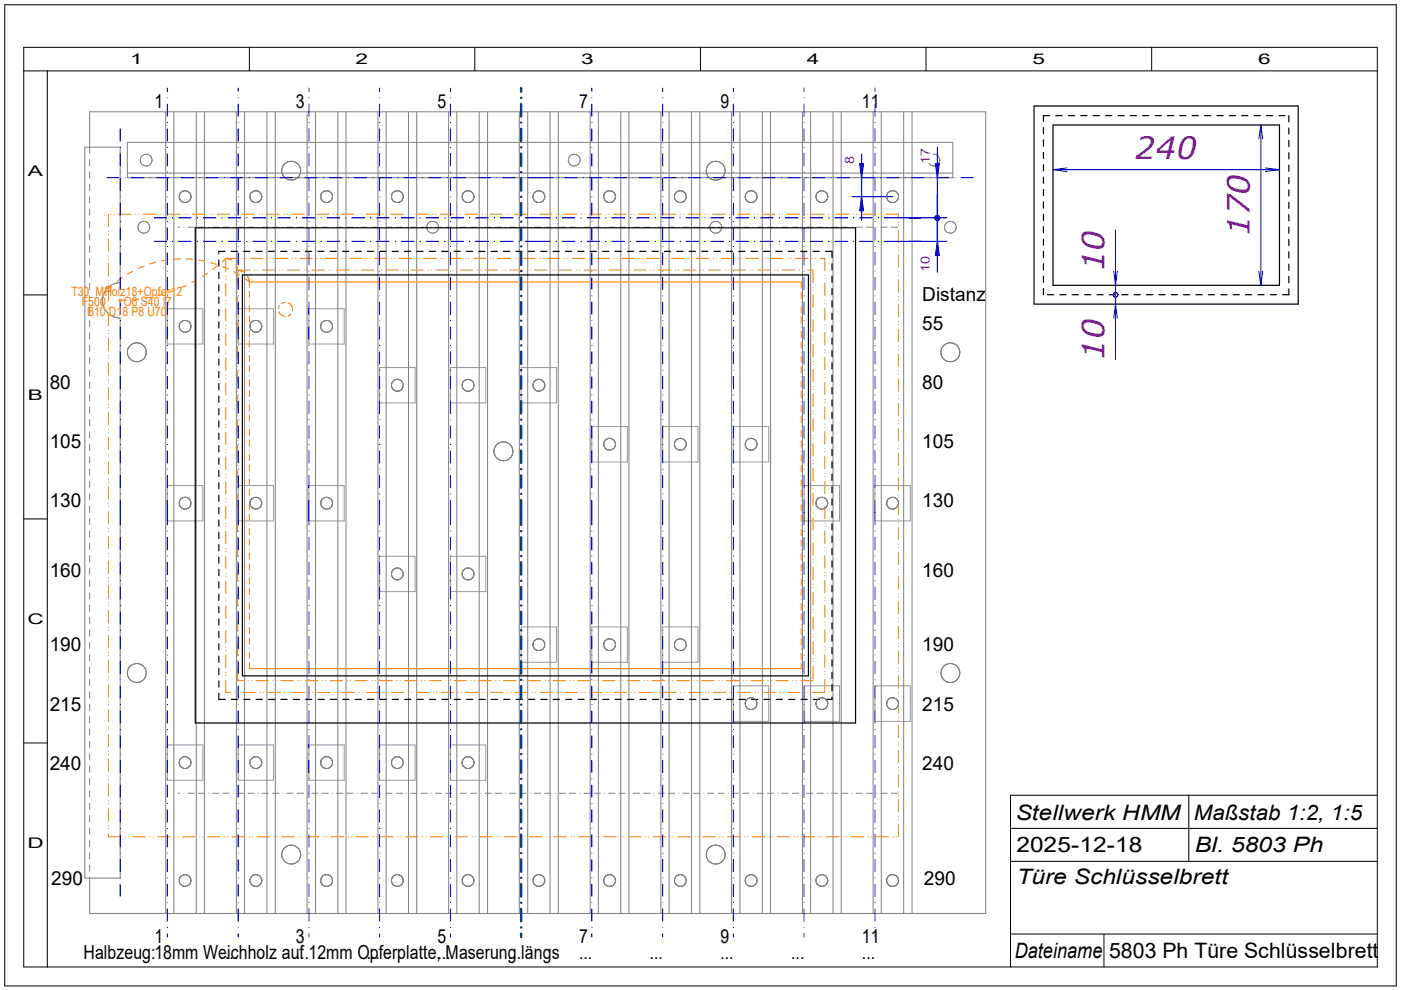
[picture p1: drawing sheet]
<svg xmlns="http://www.w3.org/2000/svg" width="297mm" height="210mm" viewBox="0 0 297 210" stroke-linecap="round" stroke-linejoin="round" font-family="sans-serif">
<defs><g id="words">
<g font-size="6.5" fill="#b400b4">
<text x="240.7" y="33.7">240</text>
<text x="265" y="50" transform="rotate(-90 265 50)">170</text>
<text x="234.2" y="57.5" transform="rotate(-90 234.2 57.5)">10</text>
<text x="234.2" y="76.2" transform="rotate(-90 234.2 76.2)">10</text>
</g>
<g font-size="4.5">
<text x="215.3" y="173.9">Stellwerk HMM</text>
<text x="253.2" y="173.9">Maßstab 1:2, 1:5</text>
<text x="215.5" y="180.7">2025-12-18</text>
<text x="253.4" y="180.6">Bl. 5803 Ph</text>
<text x="215.6" y="187.5">Türe Schlüsselbrett</text>
<text x="215.2" y="203.1">Dateiname</text>
<text x="235.2" y="203.1">5803 Ph Türe Schlüsselbrett</text>
</g>
<g font-size="4.1">
<text x="32.8" y="22.9">1</text>
<text x="62.7" y="22.9">3</text>
<text x="92.7" y="22.9">5</text>
<text x="122.8" y="22.9">7</text>
<text x="152.7" y="22.9">9</text>
<text x="182.7" y="22.9">11</text>
<text x="195.5" y="63.9">Distanz</text>
<text x="195.5" y="69.9">55</text>
<text x="10.5" y="82.4">80</text>
<text x="195.5" y="82.4">80</text>
<text x="10.5" y="94.9">105</text>
<text x="195.5" y="94.9">105</text>
<text x="10.5" y="107.4">130</text>
<text x="195.5" y="107.4">130</text>
<text x="10.5" y="122.4">160</text>
<text x="195.5" y="122.4">160</text>
<text x="10.5" y="137.9">190</text>
<text x="195.5" y="137.9">190</text>
<text x="10.5" y="150.7">215</text>
<text x="195.5" y="150.7">215</text>
<text x="10.5" y="163.2">240</text>
<text x="195.5" y="163.2">240</text>
<text x="10.9" y="187.7">290</text>
<text x="195.9" y="187.7">290</text>
<text x="17.7" y="203.4">Halbzeug:18mm Weichholz auf 12mm Opferplatte, Maserung längs</text>
<text x="32.8" y="199.9">1</text>
<text x="47.7" y="203.4">...</text>
<text x="62.7" y="199.9">3</text>
<text x="62.7" y="203.4">...</text>
<text x="77.8" y="203.4">...</text>
<text x="92.7" y="199.9">5</text>
<text x="92.7" y="203.4">...</text>
<text x="107.7" y="203.4">...</text>
<text x="122.8" y="199.9">7</text>
<text x="122.8" y="203.4">...</text>
<text x="137.7" y="203.4">...</text>
<text x="152.7" y="199.9">9</text>
<text x="152.7" y="203.4">...</text>
<text x="167.8" y="203.4">...</text>
<text x="182.7" y="199.9">11</text>
<text x="182.8" y="203.4">...</text>
</g>
<g font-size="3.1">
<text x="27.6" y="13.6">1</text>
<text x="75.4" y="13.6">2</text>
<text x="123.2" y="13.6">3</text>
<text x="171.1" y="13.6">4</text>
<text x="218.9" y="13.6">5</text>
<text x="266.7" y="13.6">6</text>
<text x="5.9" y="37.3">A</text>
<text x="5.9" y="84.8">B</text>
<text x="5.8" y="132.3">C</text>
<text x="5.8" y="179.8">D</text>
</g>
<g font-size="2.7" fill="#b400b4">
<text x="181.1" y="34.7" transform="rotate(-90 181.1 34.7)">8</text>
<text x="197.1" y="34.7" transform="rotate(-90 197.1 34.7)">17</text>
<text x="197.1" y="57.7" transform="rotate(-90 197.1 57.7)">10</text>
</g>
<g font-size="2.7" fill="#ff8000">
<text x="15.2" y="62.7">T30 MHolz18+Opfer12</text>
<text x="17.4" y="64.9">F500</text>
<text x="26.2" y="64.9">O6 S40 I7</text>
<text x="18.5" y="67.1">B10 D18 P8 U70</text>
</g>
</g></defs>
<g fill="none" stroke="#000" stroke-width=".25">
<path d="M219.2 22.5h56v42h-56zM221.2 27.1v1.3M221.2 29.7v1.3M221.2 32.3v1.3M221.2 34.9v1.3M221.2 37.5v1.4M222.5 24.5h-1.3v1.2M223.3 26.5h48v34h-48zM223.9 24.5h1.3M226.5 24.5h1.3M229.1 24.5h1.4M231.8 24.5h1.3"/>
<path d="M234.4 24.5h1.3M237 24.5h1.3M239.6 24.5h1.4M242.3 24.5h1.3M244.9 24.5h1.3M247.5 24.5h1.3M250.1 24.5h1.4M252.8 24.5h1.3M255.4 24.5h1.3M258 24.5h1.3M260.6 24.5h1.4M263.3 24.5h1.3"/>
<path d="M265.9 24.5h1.3M268.5 24.5h1.3M271.1 24.5h1.4M273.3 24.5v1.3M273.3 27.1v1.3M273.3 29.8v1.3M273.3 32.4v1.3M273.3 35v1.3M273.3 37.6v1.3M221.2 40.2v1.3M221.2 42.8v1.3M221.2 45.4v1.3"/>
<path d="M221.2 48v1.4M221.2 50.7v1.3M221.2 53.3v1.3M221.2 55.9v1.3M221.2 58.5v1.4M273.3 40.3v1.3M273.3 42.9v1.3M273.3 45.5v1.3M273.3 48.1v1.3M273.3 50.8v1.3M273.3 53.4v1.3M273.3 56v1.3"/>
<path d="M273.3 58.6v1.3M221.2 61.2v1.3M222.1 62.5h1.3M224.7 62.5h1.3M227.3 62.5h1.3M230 62.5h1.3M232.6 62.5h1.3M235.2 62.5h1.3M237.8 62.5h1.3M240.4 62.5h1.4M243.1 62.5h1.3M245.7 62.5h1.3"/>
<path d="M248.3 62.5h1.3M250.9 62.5h1.4M253.6 62.5h1.3M256.2 62.5h1.3M258.8 62.5h1.3M261.4 62.5h1.4M264.1 62.5h1.3M266.7 62.5h1.3M269.3 62.5h1.3M273.3 61.3v1.2h-1.4"/>
</g>
<path d="M267.3 26.5v34M267.3 26.5l.4 3M267.3 26.5l-.4 3M266.9 57.5l.4 3M267.7 57.5l-.4 3" fill="none" stroke="#0000b4" stroke-width=".21"/>
<g fill="#fff">
<path d="M258.4 35.1h7.9v15.3z"/>
<path d="M258.4 35.1l7.9 15.3h-7.9z"/>
</g>
<path d="M236.1 67.5l.4-3 .4 3M236.5 61.5v14.7" fill="none" stroke="#0000b4" stroke-width=".21"/>
<g fill="#fff">
<path d="M227.6 65.7h7.9v10.9z"/>
<path d="M227.6 65.7l7.9 10.9h-7.9z"/>
</g>
<g fill="none" stroke="#0000b4" stroke-width=".21">
<path d="M236.1 57.5l.4 3 .4-3M236.5 48.7v14.8M236.3 62.9h.1M236.7 62.9h.1M236.8 62.1h.1M237 62.5h.1"/>
<circle cx="236.5" cy="62.5" r=".49"/>
</g>
<g fill="#fff">
<path d="M227.6 46.9h7.9v11z"/>
<path d="M227.6 46.9l7.9 11h-7.9z"/>
</g>
<path d="M223.3 36h48M223.3 36l2.9 .4M226.2 35.6l-2.9 .4M268.3 35.6l3 .4M271.3 36l-3 .4" fill="none" stroke="#0000b4" stroke-width=".21"/>
<g fill="#fff">
<path d="M240.3 35l15.3-7.9v7.9z"/>
<path d="M240.3 27.1h15.3l-15.3 7.9z"/>
</g>
<g fill="none" stroke="#a08ca0" stroke-width=".21">
<path d="M35.5 65.4h7.5v7.5h-7.5zM50.5 65.4h7.5v7.5h-7.5zM65.5 65.4h7.5v7.5h-7.5zM80.5 77.9h7.5v7.5h-7.5zM95.5 77.9h7.5v7.5h-7.5zM110.5 77.9h7.5v7.5h-7.5zM125.5 90.4h7.5v7.6h-7.5zM140.5 90.4h7.5v7.6h-7.5zM155.5 90.4h7.5v7.6h-7.5zM35.5 103h7.5v7.4h-7.5zM50.5 103h7.5v7.4h-7.5zM65.5 103h7.5v7.4h-7.5z"/>
<path d="M80.5 117.9h7.5v7.5h-7.5zM95.5 117.9h7.5v7.5h-7.5zM170.5 103h7.5v7.4h-7.5zM185.5 103h7.5v7.4h-7.5zM110.5 132.9h7.5v7.5h-7.5zM125.5 132.9h7.5v7.5h-7.5zM140.5 132.9h7.5v7.5h-7.5zM35.5 157.9h7.5v7.5h-7.5zM50.5 157.9h7.5v7.5h-7.5zM65.5 157.9h7.5v7.5h-7.5zM80.5 157.9h7.5v7.5h-7.5zM95.5 157.9h7.5v7.5h-7.5z"/>
<path d="M155.5 145.4h7.5v7.6h-7.5zM170.5 145.4h7.5v7.6h-7.5zM185.5 145.4h7.5v7.6h-7.5z"/>
</g>
<g fill="none" stroke="#808080" stroke-width=".21">
<path d="M19 32.5v-8.8h190v170h-190v-7.6M19 33.8v1.3M19 36.4v1.4M19 39.1v1.3M27 30.2h175v7.5h-175zM27 36.7h175M32.3 34h.1M35.1 23.7v170M36.9 23.7v170M41.6 23.7v170M43.3 23.7v170M50.1 23.7v170"/>
<path d="M51.9 23.7v170M56.6 23.7v170M58.4 23.7v170M59.9 37v.1M60.9 38h.1M61.3 38.1h.1M62.5 38h.1M63.5 37v.1M63.8 36.2h.1M65.1 24.2v169.5M66.9 23.7v170M71.6 23.7v170"/>
<path d="M73.4 23.7v170M80.1 23.7v170M81.9 23.7v170M86.6 23.7v170M88.3 23.7v170M95.1 23.7v170M96.9 23.7v170M101.6 23.7v170M103.4 23.7v170M110.1 23.7v170M111.9 23.7v170M116.6 23.7v170"/>
<path d="M118.4 23.7v170M123 34h.1M125.1 23.7v170M126.9 23.7v170M131.6 23.7v170M133.3 23.7v170M140.1 23.7v170M141.9 23.7v170M146.6 23.7v170M148.4 23.7v170M149.9 37v.1M150.9 38h.1"/>
<path d="M151.3 38.1h.1M152.5 38h.1M153.8 36.2h.1M155.1 23.7v170M156.9 23.7v170M161.6 23.7v170M163.4 23.7v170M170.1 23.7v170M171.9 23.7v170M176.6 23.7v170M178.3 23.7v170M185.1 23.7v170"/>
<path d="M186.9 23.7v170M191.6 23.7v170M193.4 23.7v170M199.3 34h.1M19 41.7v1.3M19 44.3v1.3M19 46.9v1.4M19 49.6v1.3M19 52.2v1.3M19 54.8v1.3M19 57.4v1.4M25.5 59.9v-28.7h-7.5v155h7.5v-118.8l-1.6-.3-1.2-.8-.6-.9-.3-1v-1.6a3.6 3.6 0 0 1 1.1-1.9l1.3-.7 1.3-.3"/>
<path d="M31.7 48.2h.1M37.8 48.2h.3M39 48.2h.1M39.9 48.2h1.3M40.5 41.7h.1M42 48.2h1.3M44.2 48.2h.1M45.1 48.2h1.3M47.3 48.2h1.3M49.5 48.2h.1M50.3 48.2h1.3M52.5 48.2h1.3"/>
<path d="M54.7 48.2h.1M55.5 41.7h.1M55.6 48.2h1.3M57.8 48.2h1.3M60 48.2h.1M60.8 48.2h1.3M63 48.2h1.3M65.2 48.2h.1M66.1 48.2h1.3M68.3 48.2h1.3M70.5 48.2h.1M70.5 41.7h.1"/>
<path d="M71.3 48.2h1.3M73.5 48.2h1.3M75.7 48.2h.1M76.6 48.2h1.3M78.8 48.2h1.3M80.9 48.2h.1M81.8 48.2h1.3M84 48.2h1.3M85.5 41.7h.1M86.2 48.2h.1M87.1 48.2h1.3M89.3 48.2h1.3"/>
<path d="M91.4 48.2h.1M92.3 48.2h1.3M94.5 48.2h1.3M96.7 48.2h.1M97.6 48.2h1.3M99.8 48.2h1.3M100.5 41.7h.1M101.9 48.2h.1M102.8 48.2h1.3M105 48.2h1.3M107.2 48.2h.1M108.1 48.2h1.3"/>
<path d="M110.2 48.2h1.3M112.4 48.2h.1M113.3 48.2h1.3M115.5 48.2h1.3M115.5 41.7h.1M117.7 48.2h.1M118.6 48.2h1.3M120.7 48.2h1.3M122.9 48.2h.1M123.8 48.2h1.3M126 48.2h1.3M128.2 48.2h.1"/>
<path d="M129.1 48.2h1.3M130.5 41.7h.1M131.2 48.2h1.3M133.4 48.2h.1M134.3 48.2h1.3M136.5 48.2h1.3M138.7 48.2h.1M139.5 48.2h1.3M141.7 48.2h1.3M143.9 48.2h.1M144.8 48.2h1.3M145.5 41.7h.1"/>
<path d="M147 48.2h1.3M149.2 48.2h.1M150 48.2h1.3M152.2 48.2h1.3M154.4 48.2h.1M155.3 48.2h1.3M157.5 48.2h1.3M159.7 48.2h.1M160.5 41.7h.1M160.5 48.2h1.3M162.7 48.2h1.3M164.9 48.2h.1"/>
<path d="M165.8 48.2h1.3M168 48.2h1.3M170.1 48.2h.1M171 48.2h1.3M173.2 48.2h1.3M175.4 48.2h.1M175.5 41.7h.1M176.3 48.2h1.3M178.5 48.2h1.3M180.6 48.2h.1M181.5 48.2h1.3M183.7 48.2h1.3"/>
<path d="M185.9 48.2h.1M186.8 48.2h1.3M189 48.2h1.3M190.5 41.7h.1M202.7 48.2h.1M19 60.1v1.3M19 62.7v1.3M19 65.3v1.3M19 67.9v1.4M19 70.6v1.3M19 73.2v1.3M19 75.8v1.3"/>
<path d="M19 78.4v1.4M27.1 74.1h.1M27.2 73.9l-.2 .6v.6l.6 1.1a2.03 2.03 0 0 0 2.3 .3M27.2 73.9l.6-.8 .7-.4h1l.8 .5 .6 .8 .1 1.1-.3 .7-.7 .7M27.2 73.9h.1M29.9 76.5h.1M30.7 73.7h.1M31 74.7h.1M40.5 69.2h.1M55.5 69.2h.1M70.5 69.2h.1M199.8 73.7h.1"/>
<path d="M202.3 72.9l-.6-.2h-.7l-1 .6-.4 .7-.1 .7 .3 1.1a2.02 2.02 0 0 0 2.3 .8l.6-.3 .6-.8 .2-1-.3-.8M202.3 72.9h.1M202.4 72.9l.8 .8M203.2 73.7h.1M203.3 73.9h.1M203.4 74.1h.1M203.5 74.7h.1M19 81.1v1.3M19 83.7v1.3M19 86.3v1.3M19 88.9v1.4M19 91.6v1.3"/>
<path d="M19 94.2v1.3M19 96.8v1.3M19 99.4v1.4M85.5 81.7h.1M100.5 81.7h.1M104.8 96.1h.1M104.8 95.2h.1M107.2 97.6h.1M107.5 93.9l-1-.2-1 .4a1.98 1.98 0 0 0-.6 2.4l.5 .7a2.07 2.07 0 0 0 3-.3M107.5 93.9h.1M107.6 93.9l.4 .2a2.25 2.25 0 0 1 .7 2l-.1 .3M108.4 96.8v.1"/>
<path d="M108.6 96.4l-.2 .4M108.6 96.4h.1M108.7 95.2h.1M108.8 95.7h.1M115.5 81.7h.1M130.5 94.2h.1M145.5 94.2h.1M160.5 94.2h.1M19 102.1v1.3M19 104.7v1.3M19 107.3v1.3M19 109.9v1.4"/>
<path d="M19 112.6v1.3M19 115.2v1.3M19 117.8v1.3M38 106.7h.1M53 106.7h.1M68 106.7h.1M173 106.7h.1M188 106.7h.1M19 120.4v1.4M19 123.1v1.3M19 125.7v1.3M19 128.3v1.3"/>
<path d="M19 130.9v1.3M19 133.6v1.3M19 136.2v1.3M19 138.8v1.3M83 121.7h.1M98 121.7h.1M113 136.7h.1M128 136.7h.1M143 136.7h.1M19 141.4v1.3M19 144.1v1.3M19 146.7v1.3"/>
<path d="M19 149.3v1.3M19 151.9v1.3M19 154.6v1.3M19 157.2v1.3M19 159.8v1.3M27.2 143.5h.1M28.4 144.6h.1M28.4 140.8h.1M29.8 144.5l-.1 .1M29.9 140.9h.1M30.7 143.7l.3-.6v-.8a2.04 2.04 0 0 0-.9-1.3 2.02 2.02 0 0 0-2.3 .1l-.5 .5-.3 .6v.7l.3 .8 .8 .8 .7 .2 .9-.1M30.7 143.7l-.4 .5-.5 .3"/>
<path d="M30.7 143.7h.1M31 142.7h.1M158 149.2h.1M173 149.2h.1M188 149.2h.1M199.6 143.2h.1M199.8 143.7h.1M202.1 140.8h.1M203.2 143.7h.1M203.3 143.5h.1M203.5 143.2h-.1M203.5 142.7h.1"/>
<path d="M19 162.4v1.3M19 165.1v1.3M19 167.7v1.3M19 170.3v1.3M19 172.9v1.3M19 175.6v1.3M19 178.2v1.3M37.8 168.2h.3M38 161.7h.1M39 168.2h.1M39.9 168.2h1.3M42 168.2h1.3"/>
<path d="M44.2 168.2h.1M45.1 168.2h1.3M47.3 168.2h1.3M49.5 168.2h.1M50.3 168.2h1.3M52.5 168.2h1.3M53 161.7h.1M54.7 168.2h.1M55.6 168.2h1.3M57.8 168.2h1.3M60 168.2h.1M60.8 168.2h1.3"/>
<path d="M61.3 179.2h.1M62.2 179.2l.1 .1M62.7 179.5l-.6-.3-1.1 .1-.6 .4-.6 .9a2.11 2.11 0 0 0 .6 2.1l1 .5 1.1-.2M62.7 179.5h.1M62.8 179.5l.6 .5 .2 .5M63 168.2h1.3M65.2 168.2h.1M66.1 168.2h1.3M68 161.7h.1M68.3 168.2h1.3M70.5 168.2h.1M71.3 168.2h1.3"/>
<path d="M73.5 168.2h1.3M75.7 168.2h.1M76.6 168.2h1.3M78.8 168.2h1.3M80.9 168.2h.1M81.8 168.2h1.3M83 161.7h.1M84 168.2h1.3M86.2 168.2h.1M87.1 168.2h1.3M89.3 168.2h1.3M91.4 168.2h.1"/>
<path d="M92.3 168.2h1.3M94.5 168.2h1.3M96.7 168.2h.1M97.6 168.2h1.3M98 161.7h.1M99.8 168.2h1.3M101.9 168.2h.1M102.8 168.2h1.3M105 168.2h1.3M107.2 168.2h.1M108.1 168.2h1.3M110.2 168.2h1.3"/>
<path d="M112.4 168.2h.1M113.3 168.2h1.3M115.5 168.2h1.3M117.7 168.2h.1M118.6 168.2h1.3M120.7 168.2h1.3M122.9 168.2h.1M123.8 168.2h1.3M126 168.2h1.3M128.2 168.2h.1M129.1 168.2h1.3M131.2 168.2h1.3"/>
<path d="M133.4 168.2h.1M134.3 168.2h1.3M136.5 168.2h1.3M138.7 168.2h.1M139.5 168.2h1.3M141.7 168.2h1.3M143.9 168.2h.1M144.8 168.2h1.3M147 168.2h1.3M149.2 168.2h.1M150 168.2h1.3M151.3 179.2h.1"/>
<path d="M152.2 168.2h1.3M152.2 179.2l.1 .1M152.7 179.5l-.6-.3-1.1 .1-.6 .4-.5 .6M152.7 179.5h.1M152.8 179.5l.7 .6 .3 1.3-.4 1-.8 .6M154.4 168.2h.1M155.3 168.2h1.3M157.5 168.2h1.3M159.7 168.2h.1M160.5 168.2h1.3M162.7 168.2h1.3M164.9 168.2h.1"/>
<path d="M165.8 168.2h1.3M168 168.2h1.3M170.1 168.2h.1M171 168.2h1.3M173.2 168.2h1.3M175.4 168.2h.1M176.3 168.2h1.3M178.5 168.2h1.3M180.6 168.2h.1M181.5 168.2h1.3M183.7 168.2h1.3M185.9 168.2h.1"/>
<path d="M186.8 168.2h1.3M189 168.2h1.3M19 180.8v1.3M19 183.4v1.3M40.5 186.7h.1M55.5 186.7h.1M59.9 180.5v.1M59.9 181.8v.1M59.9 180.3h.1M62.6 183h-.1M63.5 180.3h.1M63.5 182v.1"/>
<path d="M63.6 180.6l.2 .8-.3 .8-.9 .8M63.6 180.5v.1M63.6 181.8v.1M63.8 181.2h.1M70.5 186.7h.1M85.5 186.7h.1M100.5 186.7h.1M115.5 186.7h.1M130.5 186.7h.1M145.5 186.7h.1M149.9 180.5v.1M149.9 181.8v.1"/>
<path d="M149.9 180.3h.1M149.9 182v.1M149.9 180.3l-.2 1.1 .3 .8 .4 .5 1 .5 1.1-.2M152.6 183h-.1M153.5 180.3h.1M153.5 182v.1M153.6 180.5v.1M153.8 181.2h.1M160.5 186.7h.1M175.5 186.7h.1M190.5 186.7h.1"/>
<circle cx="31" cy="34" r="1.25"/>
<circle cx="61.8" cy="36.2" r="2"/>
<circle cx="121.7" cy="33.9" r="1.26"/>
<circle cx="151.8" cy="36.2" r="2.01"/>
<circle cx="198" cy="33.9" r="1.26"/>
<circle cx="30.5" cy="48.2" r="1.25"/>
<circle cx="39.2" cy="41.7" r="1.26"/>
<circle cx="54.2" cy="41.7" r="1.27"/>
<circle cx="69.2" cy="41.7" r="1.27"/>
<circle cx="84.2" cy="41.7" r="1.26"/>
<circle cx="91.7" cy="48.2" r="1.25"/>
<circle cx="99.2" cy="41.7" r="1.27"/>
<circle cx="114.2" cy="41.7" r="1.27"/>
<circle cx="129.2" cy="41.7" r="1.26"/>
<circle cx="144.2" cy="41.7" r="1.26"/>
<circle cx="151.8" cy="48.2" r="1.25"/>
<circle cx="159.2" cy="41.7" r="1.25"/>
<circle cx="174.2" cy="41.7" r="1.26"/>
<circle cx="189.2" cy="41.7" r="1.27"/>
<circle cx="201.5" cy="48.2" r="1.27"/>
<circle cx="39.3" cy="69.2" r="1.26"/>
<circle cx="54.3" cy="69.2" r="1.25"/>
<circle cx="69.2" cy="69.2" r="1.25"/>
<circle cx="84.3" cy="81.7" r="1.26"/>
<circle cx="99.2" cy="81.7" r="1.27"/>
<circle cx="114.2" cy="81.7" r="1.25"/>
<circle cx="129.3" cy="94.2" r="1.25"/>
<circle cx="144.2" cy="94.2" r="1.25"/>
<circle cx="159.3" cy="94.2" r="1.25"/>
<circle cx="39.2" cy="106.7" r="1.25"/>
<circle cx="54.2" cy="106.7" r="1.24"/>
<circle cx="69.2" cy="106.7" r="1.25"/>
<circle cx="174.2" cy="106.7" r="1.25"/>
<circle cx="189.2" cy="106.7" r="1.25"/>
<circle cx="84.2" cy="121.7" r="1.25"/>
<circle cx="99.2" cy="121.7" r="1.26"/>
<circle cx="114.2" cy="136.7" r="1.25"/>
<circle cx="129.2" cy="136.7" r="1.25"/>
<circle cx="144.2" cy="136.7" r="1.25"/>
<circle cx="159.2" cy="149.2" r="1.25"/>
<circle cx="174.2" cy="149.2" r="1.25"/>
<circle cx="189.2" cy="149.2" r="1.25"/>
<circle cx="201.5" cy="142.7" r="2.01"/>
<circle cx="39.2" cy="161.7" r="1.24"/>
<circle cx="54.3" cy="161.7" r="1.24"/>
<circle cx="69.2" cy="161.7" r="1.26"/>
<circle cx="84.2" cy="161.7" r="1.24"/>
<circle cx="99.2" cy="161.7" r="1.25"/>
<circle cx="39.3" cy="186.7" r="1.25"/>
<circle cx="54.3" cy="186.7" r="1.25"/>
<circle cx="69.3" cy="186.7" r="1.25"/>
<circle cx="84.3" cy="186.7" r="1.25"/>
<circle cx="99.2" cy="186.7" r="1.25"/>
<circle cx="114.3" cy="186.7" r="1.25"/>
<circle cx="129.3" cy="186.7" r="1.25"/>
<circle cx="144.2" cy="186.7" r="1.25"/>
<circle cx="159.3" cy="186.7" r="1.25"/>
<circle cx="174.3" cy="186.7" r="1.25"/>
<circle cx="189.2" cy="186.7" r="1.25"/>
</g>
<g fill="none" stroke="#00f" stroke-width=".21">
<path d="M32.8 46.2h2.5M32.8 51.2h2.5M36.6 46.2h.1M36.6 51.2h.1M37.9 46.2h2.6M37.9 51.2h2.6M41.8 46.2h.1M41.8 51.2h.1M43.1 46.2h2.7M43.1 51.2h2.7M47.1 46.2h.1M47.1 51.2h.1"/>
<path d="M48.4 46.2h2.6M48.4 51.2h2.6M52.3 46.2h.1M52.3 51.2h.1M53.6 46.2h2.7M53.6 51.2h2.7M57.6 46.2h.1M57.6 51.2h.1M58.9 46.2h2.6M58.9 51.2h2.6M62.8 46.2h.1M62.8 51.2h.1"/>
<path d="M64.1 46.2h2.7M64.1 51.2h2.7M68.1 46.2h.1M68.1 51.2h.1M69.4 46.2h2.6M69.4 51.2h2.6M73.3 46.2h.1M73.3 51.2h.1M74.6 46.2h2.7M74.6 51.2h2.7M78.6 46.2h.1M78.6 51.2h.1"/>
<path d="M79.9 46.2h2.6M79.9 51.2h2.6M83.8 46.2h.1M83.8 51.2h.1M85.1 46.2h2.7M85.1 51.2h2.7M89.1 46.2h.1M89.1 51.2h.1M90.4 46.2h2.6M90.4 51.2h2.6M94.3 46.2h.1M94.3 51.2h.1"/>
<path d="M95.6 46.2h2.7M95.6 51.2h2.7M99.6 46.2h.1M99.6 51.2h.1M100.9 46.2h2.6M100.9 51.2h2.6M104.8 46.2h.1M104.8 51.2h.1M106.1 46.2h2.7M106.1 51.2h2.7M110.1 46.2h.1M110.1 51.2h.1"/>
<path d="M111.4 46.2h5.2M111.4 51.2h5.2M117.9 46.2h.1M117.9 51.2h.1M119.2 46.2h2.7M119.2 51.2h2.7M123.2 46.2h.1M123.2 51.2h.1M124.5 46.2h2.6M124.5 51.2h2.6M128.4 46.2h.1M128.4 51.2h.1"/>
<path d="M129.7 46.2h2.7M129.7 51.2h2.7M133.7 46.2h.1M133.7 51.2h.1M135 46.2h2.6M135 51.2h2.6M138.9 46.2h.1M138.9 51.2h.1M140.2 46.2h2.7M140.2 51.2h2.7M144.2 46.2h.1M144.2 51.2h.1"/>
<path d="M145.5 46.2h2.6M145.5 51.2h2.6M149.4 46.2h.1M149.4 51.2h.1M150.7 46.2h2.7M150.7 51.2h2.7M154.7 46.2h.1M154.7 51.2h.1M156 46.2h2.7M156 51.2h2.7M160 46.2h.1M160 51.2h.1"/>
<path d="M161.3 46.2h2.6M161.3 51.2h2.6M165.2 46.2h.1M165.2 51.2h.1M166.5 46.2h2.7M166.5 51.2h2.7M170.5 46.2h.1M170.5 51.2h.1M171.8 46.2h2.6M171.8 51.2h2.6M175.7 46.2h.1M175.7 51.2h.1"/>
<path d="M177 46.2h2.7M177 51.2h2.7M181 46.2h.1M181 51.2h.1M182.3 46.2h2.6M182.3 51.2h2.6M186.2 46.2h.1M186.2 51.2h.1M187.5 46.2h2.7M187.5 51.2h2.7M191.5 46.2h.1M191.5 51.2h.1"/>
<path d="M192.8 46.2h2.5M192.8 51.2h2.5"/>
</g>
<g fill="none" stroke="#ff8000" stroke-width=".21">
<path d="M23 45.4v2.6M23 50.7v2.6M23 55.9v2.6M23 49.1h.1M23 49.7h.1M23 54.3h.1M23 54.9h.1M23 59.6h.1M23.5 45.4h.1M24.1 45.4h.1M25.1 45.4h2.6M28.7 45.4h.1"/>
<path d="M29.4 45.4h.1M30.3 45.4h2.7M34 45.4h.1M34.6 45.4h.1M35.6 45.4h2.6M39.2 45.4h.1M39.9 45.4h.1M40.8 45.4h2.7M44.5 45.4h.1M45.1 45.4h.1M46.1 45.4h2.6M49.7 45.4h.1"/>
<path d="M50.4 45.4h.1M51.3 45.4h2.7M55 45.4h.1M55.6 45.4h.1M56.6 45.4h2.6M60.2 45.4h.1M60.9 45.4h.1M61.9 45.4h2.6M65.5 45.4h.1M66.1 45.4h.1M67.1 45.4h2.7M70.7 45.4h.1"/>
<path d="M71.4 45.4h.1M72.4 45.4h2.6M76 45.4h.1M76.6 45.4h.1M77.6 45.4h2.7M81.2 45.4h.1M81.9 45.4h.1M82.9 45.4h2.6M86.5 45.4h.1M87.1 45.4h.1M88.1 45.4h2.7M91.7 45.4h.1"/>
<path d="M92.4 45.4h.1M93.4 45.4h2.6M97 45.4h.1M97.6 45.4h.1M98.6 45.4h2.7M102.2 45.4h.1M102.9 45.4h.1M103.9 45.4h2.6M107.5 45.4h.1M108.1 45.4h.1M109.1 45.4h2.7M112.7 45.4h.1"/>
<path d="M113.4 45.4h.1M114.4 45.4h2.6M118 45.4h.1M118.6 45.4h.1M119.6 45.4h2.7M123.2 45.4h.1M123.9 45.4h.1M124.9 45.4h2.6M128.5 45.4h.1M129.1 45.4h.1M130.1 45.4h2.7M133.7 45.4h.1"/>
<path d="M134.4 45.4h.1M135.4 45.4h2.6M139 45.4h.1M139.6 45.4h.1M140.6 45.4h2.7M144.2 45.4h.1M144.9 45.4h.1M145.9 45.4h2.6M149.5 45.4h.1M150.2 45.4h.1M151.1 45.4h2.7M154.7 45.4h.1"/>
<path d="M155.4 45.4h.1M156.4 45.4h2.6M160 45.4h.1M160.7 45.4h.1M161.6 45.4h2.6M165.2 45.4h.1M165.9 45.4h.1M166.9 45.4h2.6M170.5 45.4h.1M171.2 45.4h.1M172.1 45.4h2.6M175.7 45.4h.1"/>
<path d="M176.4 45.4h.1M177.4 45.4h2.6M181 45.4h.1M181.6 45.4h.1M182.6 45.4h2.6M186.2 45.4h.1M186.9 45.4h.1M187.9 45.4h2.6v.8M190.5 48.8v2.6M190.5 54.1v2.6M190.5 59.3v2.6M190.5 58.3h.1"/>
<path d="M190.5 57.7h.1M190.5 53.1h.1M190.5 52.4h.1M190.5 47.8h.1M190.5 47.2h.1M23 61.2v2.6M23 66.4v2.6M23 71.7v2.6M23 76.9v2.6M23 60.2h.1M23 64.8h.1M23 65.4h.1"/>
<path d="M23 70.1h.1M23 70.7h.1M23 75.3h.1M23 75.9h.1M190.5 64.6v2.6M190.5 69.8v2.6M190.5 75.1v2.6M190.5 79.3h.1M190.5 78.7h.1M190.5 74.1h.1M190.5 73.4h.1M190.5 68.8h.1"/>
<path d="M190.5 68.2h.1M190.5 63.6h.1M190.5 62.9h.1M23 82.2v2.6M23 87.4v2.6M23 92.7v2.6M23 97.9v2.6M23 80.6h.1M23 81.2h.1M23 85.8h.1M23 86.4h.1M23 91.1h.1"/>
<path d="M23 91.7h.1M23 96.3h.1M23 96.9h.1M190.5 80.3v2.6M190.5 85.6v2.6M190.5 90.8v2.6M190.5 96.1v2.6M190.5 99.7h.1M190.5 95.1h.1M190.5 94.4h.1M190.5 89.8h.1M190.5 89.2h.1"/>
<path d="M190.5 84.6h.1M190.5 83.9h.1M23 103.2v2.6M23 108.5v2.6M23 113.7v2.6M23 119v2.6M23 101.6h.1M23 102.2h.1M23 106.8h.1M23 107.4h.1M23 112.1h.1M23 112.7h.1"/>
<path d="M23 117.3h.1M23 117.9h.1M190.5 101.3v2.6M190.5 106.6v2.6M190.5 111.8v2.6M190.5 117.1v2.6M190.5 116.1h.1M190.5 115.4h.1M190.5 110.8h.1M190.5 110.2h.1M190.5 105.6h.1M190.5 104.9h.1"/>
<path d="M190.5 100.3h.1M23 124.2v2.6M23 129.5v2.6M23 134.7v2.6M23 140v2.6M23 122.6h.1M23 123.2h.1M23 127.8h.1M23 128.4h.1M23 133.1h.1M23 133.7h.1M23 138.3h.1"/>
<path d="M23 138.9h.1M190.5 122.3v2.6M190.5 127.6v2.6M190.5 132.8v2.6M190.5 138v2.7M190.5 137.1h.1M190.5 136.4h.1M190.5 131.8h.1M190.5 131.2h.1M190.5 126.6h.1M190.5 125.9h.1M190.5 121.3h.1"/>
<path d="M190.5 120.7h.1M23 145.2v2.6M23 150.5v2.6M23 155.7v2.6M23 143.6h.1M23 144.2h.1M23 148.8h.1M23 149.4h.1M23 154.1h.1M23 154.7h.1M23 159.3h.1M23 159.9h.1"/>
<path d="M190.5 143.3v2.6M190.5 148.5v2.7M190.5 153.8v2.6M190.5 159v2.7M190.5 158.1h.1M190.5 157.4h.1M190.5 152.8h.1M190.5 152.2h.1M190.5 147.6h.1M190.5 146.9h.1M190.5 142.3h.1M190.5 141.7h.1"/>
<path d="M23 161v2.6M23 166.2v2.6M23 171.4v2.7M23 176.7v.7h2.6M23 164.5h.1M23 165.2h.1M23 169.8h.1M23 170.4h.1M23 175h.1M23 175.7h.1M26.6 177.4h.1M27.3 177.4h.1"/>
<path d="M28.2 177.4h2.7M31.8 177.4h.1M32.5 177.4h.1M33.5 177.4h2.6M37.1 177.4h.1M37.8 177.4h.1M38.7 177.4h2.7M42.3 177.4h.1M43 177.4h.1M44 177.4h2.6M47.6 177.4h.1M48.3 177.4h.1"/>
<path d="M49.2 177.4h2.7M52.9 177.4h.1M53.5 177.4h.1M54.5 177.4h2.6M58.1 177.4h.1M58.8 177.4h.1M59.7 177.4h2.7M63.4 177.4h.1M64 177.4h.1M65 177.4h2.6M68.6 177.4h.1M69.3 177.4h.1"/>
<path d="M70.2 177.4h2.7M73.9 177.4h.1M74.5 177.4h.1M75.5 177.4h2.6M79.1 177.4h.1M79.8 177.4h.1M80.7 177.4h2.7M84.4 177.4h.1M85 177.4h.1M86 177.4h2.6M89.6 177.4h.1M90.3 177.4h.1"/>
<path d="M91.2 177.4h2.6M94.9 177.4h.1M95.5 177.4h.1M96.5 177.4h2.6M100.1 177.4h.1M100.7 177.4h.1M101.7 177.4h2.6M105.4 177.4h.1M106 177.4h.1M107 177.4h2.6M110.6 177.4h.1M111.2 177.4h.1"/>
<path d="M112.2 177.4h2.6M115.9 177.4h.1M116.5 177.4h.1M117.5 177.4h2.6M121.1 177.4h.1M121.7 177.4h.1M122.7 177.4h2.7M126.4 177.4h.1M127 177.4h.1M128 177.4h2.6M131.6 177.4h.1M132.2 177.4h.1"/>
<path d="M133.3 177.4h2.6M136.9 177.4h.1M137.5 177.4h.1M138.5 177.4h2.6M142.1 177.4h.1M142.7 177.4h.1M143.8 177.4h2.6M147.4 177.4h.1M148 177.4h.1M149 177.4h2.6M152.6 177.4h.1M153.2 177.4h.1"/>
<path d="M154.3 177.4h2.6M157.9 177.4h.1M158.5 177.4h.1M159.5 177.4h2.6M163.1 177.4h.1M163.7 177.4h.1M164.8 177.4h2.6M168.4 177.4h.1M169 177.4h.1M170 177.4h2.6M173.6 177.4h.1M174.2 177.4h.1"/>
<path d="M175.3 177.4h2.6M178.9 177.4h.1M179.5 177.4h.1M180.5 177.4h2.6M184.1 177.4h.1M184.7 177.4h.1M185.8 177.4h2.6M189.4 177.4h.1M190 177.4h.1M190.5 164.3v2.6M190.5 169.5v2.7M190.5 174.8v2.6"/>
<path d="M190.5 173.8h.1M190.5 173.2h.1M190.5 168.6h.1M190.5 167.9h.1M190.5 163.3h.1M190.5 162.7h.1"/>
</g>
<path d="M190.3 51.2h10.4M198.8 41.2v16.5" fill="none" stroke="#0000b4" stroke-width=".25"/>
<path d="M198.8 51.2l.3 2.9h-.8z" fill="#0000b4"/>
<path d="M198.8 51.2l.3 2.9h-.8z" fill="none" stroke="#0000b4" stroke-width=".25"/>
<g fill="#fff">
<path d="M194.7 54.2h3v3.5z"/>
<path d="M194.7 54.2l3 3.5h-3z"/>
</g>
<path d="M198.8 31.2v20M190.3 46.2h10.4" fill="none" stroke="#0000b4" stroke-width=".25"/>
<path d="M198.3 34.7h.8l-.3 3z" fill="#0000b4"/>
<path d="M198.3 34.7h.8l-.3 3z" fill="none" stroke="#0000b4" stroke-width=".25"/>
<g fill="#0000b4">
<path d="M198.7 45.7h.1z"/>
<path d="M198.7 45.7h.2z"/>
<path d="M198.6 45.7h.3z"/>
<path d="M198.6 45.7l.4 .1z"/>
<path d="M198.5 45.8h.5z"/>
<path d="M198.5 45.8h.6z"/>
<path d="M198.4 45.8h.7z"/>
<path d="M198.4 45.8l.7 .1z"/>
<path d="M198.3 45.9l.9 .1z"/>
<path d="M198.3 46h.9z"/>
<path d="M198.2 46l1 .1z"/>
<path d="M198.2 46.1l1.1 .1z"/>
<path d="M198.2 46.2h1.1z"/>
<path d="M198.2 46.2l1 .1z"/>
<path d="M198.2 46.3l1 .1z"/>
<path d="M198.2 46.4h1z"/>
<path d="M198.3 46.4h.9z"/>
<path d="M198.3 46.4l.8 .1z"/>
<path d="M198.3 46.5h.8z"/>
<path d="M198.4 46.5h.7z"/>
<path d="M198.4 46.5l.6 .1z"/>
<path d="M198.5 46.6h.5z"/>
<path d="M198.5 46.6l.5 .1z"/>
<path d="M198.5 46.7h.5z"/>
<path d="M198.5 46.7h.4z"/>
<path d="M198.6 46.7h.3z"/>
<path d="M198.6 46.7h.2z"/>
<path d="M198.7 46.7h.1z"/>
</g>
<g fill="none" stroke="#0000b4" stroke-width=".25">
<path d="M199.2 46.4h.1"/>
<circle cx="198.7" cy="46.2" r=".51"/>
</g>
<g fill="#fff">
<path d="M194.7 31.2h3v3.5z"/>
<path d="M194.7 31.2l3 3.5h-3z"/>
</g>
<path d="M182.7 32.7v14M180.7 41.7h8.5" fill="none" stroke="#0000b4" stroke-width=".25"/>
<path d="M182.7 41.7l.4 3h-.8z" fill="#0000b4"/>
<path d="M182.7 41.7l.4 3h-.8z" fill="none" stroke="#0000b4" stroke-width=".25"/>
<path d="M182.3 34.7h.8l-.4 3z" fill="#0000b4"/>
<path d="M182.3 34.7h.8l-.4 3z" fill="none" stroke="#0000b4" stroke-width=".25"/>
<g fill="#fff">
<path d="M178.6 32.9h3.1v1.8z"/>
<path d="M178.6 32.9l3.1 1.8h-3.1z"/>
</g>
<g fill="none" stroke="#000" stroke-width=".21">
<path d="M1 1h295v208h-295zM5 10h287v195h-287zM5 15h287M10 15v190M52.9 10v5M100.7 10v5M148.5 10v5M196.3 10v5M244.2 10v5M5 62.5h5M5 110h5M5 157.5h5"/>
<path d="M214.2 175.6h77.7M252 168.6v14M291.9 168.6h-77.7v36.4M214.2 182.6h77.7M214.2 198h77.7M234.1 198v7"/>
</g>
<g fill="none" stroke="#00f" stroke-width=".21">
<path d="M35.5 18.7v.7M50.5 18.7v.7M65.5 18.7v.7M80.5 18.7v.7M95.5 18.7v.7M125.5 18.7v.7M140.5 18.7v.7M155.5 18.7v.7M170.5 18.7v.7M185.5 18.7v.7M22.6 37.7h2.7M25.5 27.3v2.6"/>
<path d="M25.5 32.6v2.6M25.5 37.8v2.6M25.5 36.5h.1M25.5 31.2h.1M26.6 37.7h.1M27.9 37.7h2.6M31.8 37.7h.1M33.1 37.7h2.7M35.5 36.5h.1M35.5 31.2h.1M35.5 26h.1M35.5 20.7h.1"/>
<path d="M35.5 22.1v2.6M35.5 27.3v2.6M35.5 32.6v2.6M35.5 37.8v2.6M37.1 37.7h.1M38.4 37.7h2.6M42.3 37.7h.1M43.6 37.7h2.7M47.6 37.7h.1M48.9 37.7h2.6M50.5 36.5h.1M50.5 31.2h.1"/>
<path d="M50.5 26h.1M50.5 20.7h.1M50.5 22.1v2.6M50.5 27.3v2.6M50.5 32.6v2.6M50.5 37.8v2.6M52.8 37.7h.1M54.1 37.7h2.7M58.1 37.7h.1M59.4 37.7h2.6M63.3 37.7h.1M64.6 37.7h2.7"/>
<path d="M65.5 36.5h.1M65.5 31.2h.1M65.5 26h.1M65.5 20.7h.1M65.5 22.1v2.6M65.5 27.3v2.6M65.5 32.6v2.6M65.5 37.8v2.6M68.6 37.7h.1M69.9 37.7h2.6M73.8 37.7h.1M75.1 37.7h2.7"/>
<path d="M79.1 37.7h.1M80.4 37.7h2.6M80.5 36.5h.1M80.5 31.2h.1M80.5 26h.1M80.5 20.7h.1M80.5 22.1v2.6M80.5 27.3v2.6M80.5 32.6v2.6M80.5 37.8v2.6M84.3 37.7h.1M85.6 37.7h2.7"/>
<path d="M89.6 37.7h.1M90.9 37.7h2.6M94.8 37.7h.1M95.5 36.5h.1M95.5 31.2h.1M95.5 26h.1M95.5 20.7h.1M95.5 22.1v2.6M95.5 27.3v2.6M95.5 32.6v2.6M95.5 37.8v2.6M96.1 37.7h2.7"/>
<path d="M100.1 37.7h.1M101.4 37.7h2.6M105.3 37.7h.1M106.6 37.7h2.7M110.6 37.7h.1M111.9 37.7h5.2M118.4 37.7h.1M119.8 37.7h2.6M123.7 37.7h.1M125 37.7h2.6M125.5 36.5h.1M125.5 31.2h.1"/>
<path d="M125.5 26h.1M125.5 20.7h.1M125.5 22.1v2.6M125.5 27.3v2.6M125.5 32.6v2.6M125.5 37.8v2.6M128.9 37.7h.1M130.3 37.7h2.6M134.2 37.7h.1M135.5 37.7h2.6M139.4 37.7h.1M140.5 36.5h.1"/>
<path d="M140.5 31.2h.1M140.5 26h.1M140.5 20.7h.1M140.5 22.1v2.6M140.5 27.3v2.6M140.5 32.6v2.6M140.5 37.8v2.6M140.8 37.7h2.6M144.7 37.7h.1M146 37.7h2.6M149.9 37.7h.1M151.3 37.7h2.6"/>
<path d="M155.2 37.7h.1M155.5 36.5h.1M155.5 31.2h.1M155.5 26h.1M155.5 20.7h.1M155.5 22.1v2.6M155.5 27.3v2.6M155.5 32.6v2.6M155.5 37.8v2.6M156.5 37.7h2.6M160.4 37.7h.1M161.8 37.7h2.6"/>
<path d="M165.7 37.7h.1M167 37.7h2.6M170.5 36.5h.1M170.5 31.2h.1M170.5 22.1v2.6M170.5 27.3v2.6M170.5 32.6v2.6M170.5 37.8v2.6M170.5 26h.1M170.5 20.7h.1M170.9 37.7h.1M172.3 37.7h2.6"/>
<path d="M176.2 37.7h.1M177.5 37.7h2.6M181.4 37.7h.1M182.7 37.7h2.7M185.5 36.5h.1M185.5 31.2h.1M185.5 26h.1M185.5 20.7h.1M185.5 22.1v2.6M185.5 27.3v2.6M185.5 32.6v2.6M185.5 37.8v2.6"/>
<path d="M186.7 37.7h.1M188 37.7h2.6M191.9 37.7h.1M193.2 37.7h2.7M197.2 37.7h.1M198.5 37.7h2.6M202.4 37.7h.1M203.7 37.7h2.7M25.5 43.1v2.6M25.5 48.3v2.6M25.5 53.6v2.6M25.5 58.8v2.6"/>
<path d="M25.5 57.5h.1M25.5 52.2h.1M25.5 47h.1M25.5 41.7h.1M32.8 46.2h2.5M32.8 51.2h2.5M35.5 57.5h.1M35.5 52.2h.1M35.5 47h.1M35.5 41.7h.1M35.5 43.1v2.6M35.5 48.3v2.6"/>
<path d="M35.5 53.6v2.6M35.5 58.8v2.6M36.6 46.2h.1M36.6 51.2h.1M37.9 46.2h2.6M37.9 51.2h2.6M41.8 46.2h.1M41.8 51.2h.1M43.1 46.2h2.7M43.1 51.2h2.7M47.1 46.2h.1M47.1 51.2h.1"/>
<path d="M48.4 46.2h2.6M48.4 51.2h2.6M50.5 57.5h.1M50.5 52.2h.1M50.5 47h.1M50.5 41.7h.1M50.5 43.1v2.6M50.5 48.3v2.6M50.5 53.6v2.6M50.5 58.8v2.6M52.3 46.2h.1M52.3 51.2h.1"/>
<path d="M53.6 46.2h2.7M53.6 51.2h2.7M57.6 46.2h.1M57.6 51.2h.1M58.9 46.2h2.6M58.9 51.2h2.6M62.8 46.2h.1M62.8 51.2h.1M64.1 46.2h2.7M64.1 51.2h2.7M65.5 57.5h.1M65.5 52.2h.1"/>
<path d="M65.5 47h.1M65.5 41.7h.1M65.5 43.1v2.6M65.5 48.3v2.6M65.5 53.6v2.6M65.5 58.8v2.6M68.1 46.2h.1M68.1 51.2h.1M69.4 46.2h2.6M69.4 51.2h2.6M73.3 46.2h.1M73.3 51.2h.1"/>
<path d="M74.6 46.2h2.7M74.6 51.2h2.7M78.6 46.2h.1M78.6 51.2h.1M79.9 46.2h2.6M79.9 51.2h2.6M80.5 57.5h.1M80.5 52.2h.1M80.5 47h.1M80.5 41.7h.1M80.5 43.1v2.6M80.5 48.3v2.6"/>
<path d="M80.5 53.6v2.6M80.5 58.8v2.6M83.8 46.2h.1M83.8 51.2h.1M85.1 46.2h2.7M85.1 51.2h2.7M89.1 46.2h.1M89.1 51.2h.1M90.4 46.2h2.6M90.4 51.2h2.6M94.3 46.2h.1M94.3 51.2h.1"/>
<path d="M95.5 57.5h.1M95.5 52.2h.1M95.5 47h.1M95.5 41.7h.1M95.5 43.1v2.6M95.5 48.3v2.6M95.5 53.6v2.6M95.5 58.8v2.6M95.6 46.2h2.7M95.6 51.2h2.7M99.6 46.2h.1M99.6 51.2h.1"/>
<path d="M100.9 46.2h2.6M100.9 51.2h2.6M104.8 46.2h.1M104.8 51.2h.1M106.1 46.2h2.7M106.1 51.2h2.7M110.1 46.2h.1M110.1 51.2h.1M111.4 46.2h5.2M111.4 51.2h5.2M117.9 46.2h.1M117.9 51.2h.1"/>
<path d="M119.2 46.2h2.7M119.2 51.2h2.7M123.2 46.2h.1M123.2 51.2h.1M124.5 46.2h2.6M124.5 51.2h2.6M125.5 57.5h.1M125.5 52.2h.1M125.5 47h.1M125.5 41.7h.1M125.5 43.1v2.6M125.5 48.3v2.6"/>
<path d="M125.5 53.6v2.6M125.5 58.8v2.6M128.4 46.2h.1M128.4 51.2h.1M129.7 46.2h2.7M129.7 51.2h2.7M133.7 46.2h.1M133.7 51.2h.1M135 46.2h2.6M135 51.2h2.6M138.9 46.2h.1M138.9 51.2h.1"/>
<path d="M140.2 46.2h2.7M140.2 51.2h2.7M140.5 57.5h.1M140.5 52.2h.1M140.5 47h.1M140.5 41.7h.1M140.5 43.1v2.6M140.5 48.3v2.6M140.5 53.6v2.6M140.5 58.8v2.6M144.2 46.2h.1M144.2 51.2h.1"/>
<path d="M145.5 46.2h2.6M145.5 51.2h2.6M149.4 46.2h.1M149.4 51.2h.1M150.7 46.2h2.7M150.7 51.2h2.7M154.7 46.2h.1M154.7 51.2h.1M155.5 57.5h.1M155.5 52.2h.1M155.5 47h.1M155.5 41.7h.1"/>
<path d="M155.5 43.1v2.6M155.5 48.3v2.6M155.5 53.6v2.6M155.5 58.8v2.6M156 46.2h2.7M156 51.2h2.7M160 46.2h.1M160 51.2h.1M161.3 46.2h2.6M161.3 51.2h2.6M165.2 46.2h.1M165.2 51.2h.1"/>
<path d="M166.5 46.2h2.7M166.5 51.2h2.7M170.5 46.2h.1M170.5 57.5h.1M170.5 52.2h.1M170.5 47h.1M170.5 41.7h.1M170.5 43.1v2.6M170.5 48.3v2.6M170.5 53.6v2.6M170.5 58.8v2.6M170.5 51.2h.1"/>
<path d="M171.8 46.2h2.6M171.8 51.2h2.6M175.7 46.2h.1M175.7 51.2h.1M177 46.2h2.7M177 51.2h2.7M181 46.2h.1M181 51.2h.1M182.3 46.2h2.6M182.3 51.2h2.6M185.5 57.5h.1M185.5 52.2h.1"/>
<path d="M185.5 47h.1M185.5 41.7h.1M185.5 43.1v2.6M185.5 48.3v2.6M185.5 53.6v2.6M185.5 58.8v2.6M186.2 46.2h.1M186.2 51.2h.1M187.5 46.2h2.7M187.5 51.2h2.7M191.5 46.2h.1M191.5 51.2h.1"/>
<path d="M192.8 46.2h2.5M192.8 51.2h2.5M25.5 64.1v2.6M25.5 69.3v2.6M25.5 74.5v2.7M25.5 79.8v2.6M25.5 78.5h.1M25.5 73.2h.1M25.5 68h.1M25.5 62.7h.1M35.5 78.5h.1M35.5 73.2h.1"/>
<path d="M35.5 68h.1M35.5 62.7h.1M35.5 64.1v2.6M35.5 69.3v2.6M35.5 74.5v2.7M35.5 79.8v2.6M50.5 78.5h.1M50.5 73.2h.1M50.5 68h.1M50.5 62.7h.1M50.5 64.1v2.6M50.5 69.3v2.6"/>
<path d="M50.5 74.5v2.7M50.5 79.8v2.6M65.5 78.5h.1M65.5 73.2h.1M65.5 68h.1M65.5 62.7h.1M65.5 64.1v2.6M65.5 69.3v2.6M65.5 74.5v2.7M65.5 79.8v2.6M80.5 78.5h.1M80.5 73.2h.1"/>
<path d="M80.5 68h.1M80.5 62.7h.1M80.5 64.1v2.6M80.5 69.3v2.6M80.5 74.5v2.7M80.5 79.8v2.6M95.5 78.5h.1M95.5 73.2h.1M95.5 68h.1M95.5 62.7h.1M95.5 64.1v2.6M95.5 69.3v2.6"/>
<path d="M95.5 74.5v2.7M95.5 79.8v2.6M125.5 78.5h.1M125.5 73.2h.1M125.5 68h.1M125.5 62.7h.1M125.5 64.1v2.6M125.5 69.3v2.6M125.5 74.5v2.7M125.5 79.8v2.6M140.5 78.5h.1M140.5 73.2h.1"/>
<path d="M140.5 68h.1M140.5 62.7h.1M140.5 64.1v2.6M140.5 69.3v2.6M140.5 74.5v2.7M140.5 79.8v2.6M155.5 78.5h.1M155.5 73.2h.1M155.5 68h.1M155.5 62.7h.1M155.5 64.1v2.6M155.5 69.3v2.6"/>
<path d="M155.5 74.5v2.7M155.5 79.8v2.6M170.5 78.5h.1M170.5 73.2h.1M170.5 68h.1M170.5 62.7h.1M170.5 64.1v2.6M170.5 69.3v2.6M170.5 74.5v2.7M170.5 79.8v2.6M185.5 78.5h.1M185.5 73.2h.1"/>
<path d="M185.5 68h.1M185.5 62.7h.1M185.5 64.1v2.6M185.5 69.3v2.6M185.5 74.5v2.7M185.5 79.8v2.6M25.5 85v2.7M25.5 90.3v2.6M25.5 95.5v2.7M25.5 99.5h.1M25.5 94.2h.1M25.5 89h.1"/>
<path d="M25.5 83.7h.1M35.5 99.5h.1M35.5 94.2h.1M35.5 89h.1M35.5 83.7h.1M35.5 85v2.7M35.5 90.3v2.6M35.5 95.5v2.7M50.5 99.5h.1M50.5 94.2h.1M50.5 89h.1M50.5 83.7h.1"/>
<path d="M50.5 85v2.7M50.5 90.3v2.6M50.5 95.5v2.7M65.5 99.5h.1M65.5 94.2h.1M65.5 89h.1M65.5 83.7h.1M65.5 85v2.7M65.5 90.3v2.6M65.5 95.5v2.7M80.5 99.5h.1M80.5 94.2h.1"/>
<path d="M80.5 89h.1M80.5 83.7h.1M80.5 85v2.7M80.5 90.3v2.6M80.5 95.5v2.7M95.5 99.5h.1M95.5 94.2h.1M95.5 89h.1M95.5 83.7h.1M95.5 85v2.7M95.5 90.3v2.6M95.5 95.5v2.7"/>
<path d="M125.5 99.5h.1M125.5 94.2h.1M125.5 89h.1M125.5 83.7h.1M125.5 85v2.7M125.5 90.3v2.6M125.5 95.5v2.7M140.5 99.5h.1M140.5 94.2h.1M140.5 89h.1M140.5 83.7h.1M140.5 85v2.7"/>
<path d="M140.5 90.3v2.6M140.5 95.5v2.7M155.5 99.5h.1M155.5 94.2h.1M155.5 89h.1M155.5 83.7h.1M155.5 85v2.7M155.5 90.3v2.6M155.5 95.5v2.7M170.5 99.5h.1M170.5 94.2h.1M170.5 89h.1"/>
<path d="M170.5 83.7h.1M170.5 85v2.7M170.5 90.3v2.6M170.5 95.5v2.7M185.5 99.5h.1M185.5 94.2h.1M185.5 89h.1M185.5 83.7h.1M185.5 85v2.7M185.5 90.3v2.6M185.5 95.5v2.7M25.5 100.8v2.6"/>
<path d="M25.5 106v5.3M25.5 113.9v2.6M25.5 119.2v2.6M25.5 104.7h.1M25.5 112.6h.1M25.5 117.9h.1M35.5 104.7h.1M35.5 112.6h.1M35.5 117.9h.1M35.5 100.8v2.6M35.5 106v5.3M35.5 113.9v2.7"/>
<path d="M35.5 119.2v2.6M50.5 104.7h.1M50.5 112.6h.1M50.5 117.9h.1M50.5 100.8v2.6M50.5 106v5.3M50.5 113.9v2.7M50.5 119.2v2.6M65.5 104.7h.1M65.5 112.6h.1M65.5 117.9h.1M65.5 100.8v2.6"/>
<path d="M65.5 106v5.3M65.5 113.9v2.7M65.5 119.2v2.6M80.5 104.7h.1M80.5 112.6h.1M80.5 117.9h.1M80.5 100.8v2.6M80.5 106v5.3M80.5 113.9v2.7M80.5 119.2v2.6M95.5 104.7h.1M95.5 112.6h.1"/>
<path d="M95.5 117.9h.1M95.5 100.8v2.6M95.5 106v5.3M95.5 113.9v2.7M95.5 119.2v2.6M125.5 104.7h.1M125.5 112.6h.1M125.5 117.9h.1M125.5 100.8v2.6M125.5 106v5.3M125.5 113.9v2.7M125.5 119.2v2.6"/>
<path d="M140.5 104.7h.1M140.5 112.6h.1M140.5 117.9h.1M140.5 100.8v2.6M140.5 106v5.3M140.5 113.9v2.7M140.5 119.2v2.6M155.5 104.7h.1M155.5 112.6h.1M155.5 117.9h.1M155.5 100.8v2.6M155.5 106v5.3"/>
<path d="M155.5 113.9v2.7M155.5 119.2v2.6M170.5 104.7h.1M170.5 112.6h.1M170.5 100.8v2.6M170.5 106v5.3M170.5 113.9v2.7M170.5 119.2v2.6M170.5 117.9h.1M185.5 104.7h.1M185.5 112.6h.1M185.5 117.9h.1"/>
<path d="M185.5 100.8v2.6M185.5 106v5.3M185.5 113.9v2.7M185.5 119.2v2.6M25.5 124.4v2.7M25.5 129.7v2.6M25.5 135v2.6M25.5 123.1h.1M25.5 128.4h.1M25.5 133.6h.1M25.5 138.9h.1M35.5 123.1h.1"/>
<path d="M35.5 128.4h.1M35.5 133.6h.1M35.5 138.9h.1M35.5 124.5v2.6M35.5 129.7v2.6M35.5 135v2.6M50.5 123.1h.1M50.5 128.4h.1M50.5 133.6h.1M50.5 138.9h.1M50.5 124.5v2.6M50.5 129.7v2.6"/>
<path d="M50.5 135v2.6M65.5 123.1h.1M65.5 128.4h.1M65.5 133.6h.1M65.5 138.9h.1M65.5 124.5v2.6M65.5 129.7v2.6M65.5 135v2.6M80.5 123.1h.1M80.5 128.4h.1M80.5 133.6h.1M80.5 138.9h.1"/>
<path d="M80.5 124.5v2.6M80.5 129.7v2.6M80.5 135v2.6M95.5 123.1h.1M95.5 128.4h.1M95.5 133.6h.1M95.5 138.9h.1M95.5 124.5v2.6M95.5 129.7v2.6M95.5 135v2.6M125.5 123.1h.1M125.5 128.4h.1"/>
<path d="M125.5 133.6h.1M125.5 138.9h.1M125.5 124.5v2.6M125.5 129.7v2.6M125.5 135v2.6M140.5 123.1h.1M140.5 128.4h.1M140.5 133.6h.1M140.5 138.9h.1M140.5 124.5v2.6M140.5 129.7v2.6M140.5 135v2.6"/>
<path d="M155.5 123.1h.1M155.5 128.4h.1M155.5 133.6h.1M155.5 138.9h.1M155.5 124.5v2.6M155.5 129.7v2.6M155.5 135v2.6M170.5 123.1h.1M170.5 128.4h.1M170.5 133.6h.1M170.5 138.9h.1M170.5 124.5v2.6"/>
<path d="M170.5 129.7v2.6M170.5 135v2.6M185.5 123.1h.1M185.5 128.4h.1M185.5 133.6h.1M185.5 138.9h.1M185.5 124.5v2.6M185.5 129.7v2.6M185.5 135v2.6M25.5 140.2v2.6M25.5 145.5v2.6M25.5 150.7v2.6"/>
<path d="M25.5 156v2.6M25.5 144.1h.1M25.5 149.4h.1M25.5 154.6h.1M25.5 159.9h.1M35.5 144.1h.1M35.5 149.4h.1M35.5 154.6h.1M35.5 159.9h.1M35.5 140.2v2.6M35.5 145.5v2.6M35.5 150.7v2.6"/>
<path d="M35.5 156v2.6M50.5 144.1h.1M50.5 149.4h.1M50.5 154.6h.1M50.5 159.9h.1M50.5 140.2v2.6M50.5 145.5v2.6M50.5 150.7v2.6M50.5 156v2.6M65.5 144.1h.1M65.5 149.4h.1M65.5 154.6h.1"/>
<path d="M65.5 159.9h.1M65.5 140.2v2.6M65.5 145.5v2.6M65.5 150.7v2.6M65.5 156v2.6M80.5 144.1h.1M80.5 149.4h.1M80.5 154.6h.1M80.5 159.9h.1M80.5 140.2v2.6M80.5 145.5v2.6M80.5 150.7v2.6"/>
<path d="M80.5 156v2.6M95.5 144.1h.1M95.5 149.4h.1M95.5 154.6h.1M95.5 159.9h.1M95.5 140.2v2.6M95.5 145.5v2.6M95.5 150.7v2.6M95.5 156v2.6M125.5 144.1h.1M125.5 149.4h.1M125.5 154.6h.1"/>
<path d="M125.5 159.9h.1M125.5 140.2v2.6M125.5 145.5v2.6M125.5 150.7v2.6M125.5 156v2.6M140.5 144.1h.1M140.5 149.4h.1M140.5 154.6h.1M140.5 159.9h.1M140.5 140.2v2.6M140.5 145.5v2.6M140.5 150.7v2.6"/>
<path d="M140.5 156v2.6M155.5 144.1h.1M155.5 149.4h.1M155.5 154.6h.1M155.5 159.9h.1M155.5 140.2v2.6M155.5 145.5v2.6M155.5 150.7v2.6M155.5 156v2.6M170.5 144.1h.1M170.5 149.4h.1M170.5 154.6h.1"/>
<path d="M170.5 159.9h.1M170.5 140.2v2.6M170.5 145.5v2.6M170.5 150.7v2.6M170.5 156v2.6M185.5 144.1h.1M185.5 149.4h.1M185.5 154.6h.1M185.5 159.9h.1M185.5 140.2v2.6M185.5 145.5v2.6M185.5 150.7v2.6"/>
<path d="M185.5 156v2.6M25.5 161.2v2.6M25.5 166.5v2.6M25.5 171.7v2.6M25.5 177v2.6M25.5 165.1h.1M25.5 170.4h.1M25.5 175.6h.1M35.5 165.1h.1M35.5 170.4h.1M35.5 175.6h.1M35.5 161.2v2.6"/>
<path d="M35.5 166.5v2.6M35.5 171.7v2.6M35.5 177v2.6M50.5 165.1h.1M50.5 170.4h.1M50.5 175.6h.1M50.5 161.2v2.6M50.5 166.5v2.6M50.5 171.7v2.6M50.5 177v2.6M65.5 165.1h.1M65.5 170.4h.1"/>
<path d="M65.5 175.6h.1M65.5 161.2v2.6M65.5 166.5v2.6M65.5 171.7v2.6M65.5 177v2.6M80.5 165.1h.1M80.5 170.4h.1M80.5 175.6h.1M80.5 161.2v2.6M80.5 166.5v2.6M80.5 171.7v2.6M80.5 177v2.6"/>
<path d="M95.5 165.1h.1M95.5 170.4h.1M95.5 175.6h.1M95.5 161.2v2.6M95.5 166.5v2.6M95.5 171.7v2.6M95.5 177v2.6M125.5 165.1h.1M125.5 170.4h.1M125.5 175.6h.1M125.5 161.2v2.6M125.5 166.5v2.6"/>
<path d="M125.5 171.7v2.6M125.5 177v2.6M140.5 165.1h.1M140.5 170.4h.1M140.5 175.6h.1M140.5 161.2v2.6M140.5 166.5v2.6M140.5 171.7v2.6M140.5 177v2.6M155.5 165.1h.1M155.5 170.4h.1M155.5 175.6h.1"/>
<path d="M155.5 161.2v2.6M155.5 166.5v2.6M155.5 171.7v2.6M155.5 177v2.6M170.5 165.1h.1M170.5 170.4h.1M170.5 175.6h.1M170.5 161.2v2.6M170.5 166.5v2.6M170.5 171.7v2.6M170.5 177v2.6M185.5 165.1h.1"/>
<path d="M185.5 170.4h.1M185.5 175.6h.1M185.5 161.2v2.6M185.5 166.5v2.6M185.5 171.7v2.6M185.5 177v2.6M25.5 182.2v2.6M25.5 187.5v2.6M25.5 180.9h.1M25.5 186.1h.1M35.5 180.9h.1M35.5 186.1h.1"/>
<path d="M35.5 191.4h.1M35.5 196.6h.1M35.5 182.2v2.6M35.5 187.5v2.6M35.5 192.7v2.6M35.5 198v.7M50.5 180.9h.1M50.5 186.1h.1M50.5 191.4h.1M50.5 196.6h.1M50.5 182.2v2.6M50.5 187.5v2.6"/>
<path d="M50.5 192.7v2.6M50.5 198v.7M65.5 180.9h.1M65.5 186.1h.1M65.5 191.4h.1M65.5 196.6h.1M65.5 182.2v2.6M65.5 187.5v2.6M65.5 192.7v2.6M65.5 198v.7M80.5 180.9h.1M80.5 186.1h.1"/>
<path d="M80.5 191.4h.1M80.5 196.6h.1M80.5 182.2v2.6M80.5 187.5v2.6M80.5 192.7v2.6M80.5 198v.7M95.5 180.9h.1M95.5 186.1h.1M95.5 191.4h.1M95.5 196.6h.1M95.5 182.2v2.6M95.5 187.5v2.6"/>
<path d="M95.5 192.7v2.6M95.5 198v.7M125.5 180.9h.1M125.5 186.1h.1M125.5 191.4h.1M125.5 196.6h.1M125.5 182.2v2.6M125.5 187.5v2.6M125.5 192.7v2.6M125.5 198v.7M140.5 180.9h.1M140.5 186.1h.1"/>
<path d="M140.5 191.4h.1M140.5 196.6h.1M140.5 182.2v2.6M140.5 187.5v2.6M140.5 192.7v2.6M140.5 198v.7M155.5 180.9h.1M155.5 186.1h.1M155.5 191.4h.1M155.5 196.6h.1M155.5 182.2v2.6M155.5 187.5v2.6"/>
<path d="M155.5 192.7v2.6M155.5 198v.7M170.5 180.9h.1M170.5 186.1h.1M170.5 182.2v2.6M170.5 187.5v2.6M170.5 192.7v2.6M170.5 198v.7M170.5 191.4h.1M170.5 196.6h.1M185.5 180.9h.1M185.5 186.1h.1"/>
<path d="M185.5 191.4h.1M185.5 196.6h.1M185.5 182.2v2.6M185.5 187.5v2.6M185.5 192.7v2.6M185.5 198v.7"/>
</g>
<g fill="none" stroke="#ff8000" stroke-width=".21">
<path d="M25.9 58.8l-1.1 .8M28.1 57.5l-1.1 .6M30.6 56.4l-1.3 .5M33.1 55.6l-1.3 .4M35.6 55.1l-1.3 .2M38.3 54.9h-1.3M39.6 54.9h.1M39.6 54.9l1.2 .1M41.8 59.3l-1.2 .6M42.2 55.2l1.3 .2M44 57.9l-1.1 .7M44.7 55.7l1.3 .3"/>
<path d="M46.1 56.3l-1 .8M47.2 56.5l1.2 .5M47.9 54.9v2.6M47.9 59.2h.1M47.9 58.5h.1M48 54.8l1.1 .3M49.6 57.6l1.2 .7M50 56l.4 1.3h2.6M50.4 57.7v2.6M50.4 57.3h.1M50.5 54.8h-2.6l-.8 .7M50.7 57.3l.9 .4"/>
<path d="M51.5 54.8h.1M51.8 59l1.1 .8h117v1.3M52.2 54.8h.1M52.5 58.6l.4 1v1.3M52.5 58.5v.1M53.1 54.8h2.6M54 57.3h.1M54.6 57.3h.1M55.6 57.3h2.6M56.7 54.8h.1M57.4 54.8h.1M58.4 54.8h2.6"/>
<path d="M59.3 57.3h.1M59.9 57.3h.1M60.9 57.3h2.6M62 54.8h.1M62.7 54.8h.1M63.6 54.8h2.6M64.5 57.3h.1M65.1 57.3h.1M66.1 57.3h2.6M67.2 54.8h.1M67.9 54.8h.1M68.9 54.8h2.6"/>
<path d="M69.8 57.3h.1M70.4 57.3h.1M71.4 57.3h2.6M72.5 54.8h.1M73.1 54.8h.1M74.1 54.8h2.6M75 57.3h.1M75.6 57.3h.1M76.6 57.3h2.6M77.8 54.8h.1M78.4 54.8h.1M79.4 54.8h2.6"/>
<path d="M80.3 57.3h.1M80.9 57.3h.1M81.9 57.3h2.6M83 54.8h.1M83.6 54.8h.1M84.6 54.8h2.6M85.5 57.3h.1M86.1 57.3h.1M87.1 57.3h2.6M88.3 54.8h.1M88.9 54.8h.1M89.9 54.8h2.6"/>
<path d="M90.8 57.3h.1M91.4 57.3h.1M92.4 57.3h2.6M93.5 54.8h.1M94.1 54.8h.1M95.1 54.8h2.6M96 57.3h.1M96.6 57.3h.1M97.6 57.3h2.6M98.8 54.8h.1M99.4 54.8h.1M100.4 54.8h2.6"/>
<path d="M101.3 57.3h.1M101.9 57.3h.1M102.9 57.3h2.6M104 54.8h.1M104.6 54.8h.1M105.6 54.8h2.6M106.5 57.3h.1M107.1 57.3h.1M108.1 57.3h2.6M109.3 54.8h.1M109.9 54.8h.1M110.9 54.8h2.6"/>
<path d="M111.8 57.3h.1M112.4 57.3h.1M113.4 57.3h2.6M114.5 54.8h.1M115.1 54.8h.1M116.1 54.8h2.6M117 57.3h.1M117.6 57.3h.1M118.6 57.3h2.6M119.8 54.8h.1M120.4 54.8h.1M121.4 54.8h2.6"/>
<path d="M122.3 57.3h.1M122.9 57.3h.1M123.9 57.3h2.6M125 54.8h.1M125.6 54.8h.1M126.6 54.8h2.6M127.5 57.3h.1M128.1 57.3h.1M129.1 57.3h2.6M130.3 54.8h.1M130.9 54.8h.1M131.9 54.8h2.6"/>
<path d="M132.8 57.3h.1M133.4 57.3h.1M134.4 57.3h2.6M135.5 54.8h.1M136.1 54.8h.1M137.1 54.8h2.6M138 57.3h.1M138.6 57.3h.1M139.7 57.3h2.6M140.8 54.8h.1M141.4 54.8h.1M142.4 54.8h2.6"/>
<path d="M143.3 57.3h.1M143.9 57.3h.1M144.9 57.3h2.6M146 54.8h.1M146.6 54.8h.1M147.6 54.8h2.6M148.5 57.3h.1M149.1 57.3h.1M150.2 57.3h2.6M151.3 54.8h.1M151.9 54.8h.1M152.9 54.8h2.6"/>
<path d="M153.8 57.3h.1M154.4 57.3h.1M155.4 57.3h2.6M156.5 54.8h.1M157.1 54.8h.1M158.2 54.8h2.6M159 57.3h.1M159.6 57.3h.1M160.7 57.3h2.6M161.8 54.8h.1M162.4 54.8h.1M163.4 54.8h2.6"/>
<path d="M164.2 57.3h.1M164.9 57.3h.1M165.9 57.3h2.6M167 54.8h.1M167.6 54.8h.1M168.7 54.8h2.6M169.5 57.3h.1M170.1 57.3h.1M171.2 57.3h1.2v2.6M172.3 54.8h.1M172.9 54.8h.1M173.9 54.8h1v2.6"/>
<path d="M174.9 58.4h.1M174.9 59.1h.1M22.5 61.4a.52 .52 0 0 1 .2-.6 .52 .52 0 0 1 .7 .1v.5l-.3 .3M23.8 60.4l-.8 .8M25.5 63.7h1.3M29.4 63.4l-1.3 .2M32 63l-1.3 .2M34.5 62.4l-1.2 .3M37 61.6l-1.2 .4M39.5 60.5l-1.2 .5M47.9 60.2v2.6M47.9 65.4v2.6"/>
<path d="M47.9 70.7v2.6M47.9 75.9v2.6M47.9 79.5h.1M47.9 74.9h.1M47.9 74.3h.1M47.9 69.7h.1M47.9 69h.1M47.9 64.4h.1M47.9 63.8h.1M50.4 62.9v2.6M50.4 68.2v2.6M50.4 73.4v2.6"/>
<path d="M50.4 78.7v2.6M50.4 77.7h.1M50.4 77h.1M50.4 72.4h.1M50.4 71.8h.1M50.4 67.2h.1M50.4 66.5h.1M50.4 61.9h.1M50.4 61.3h.1M52.9 61.8v1.3M52.9 64.9v1.3M52.9 67v1.3"/>
<path d="M52.9 70.1v1.3M52.9 72.3v1.3M52.9 75.4v1.3M52.9 77.5v1.3M52.9 79.7h.1M52.9 74.5h.1M52.9 69.2h.1M52.9 64h.1M59.1 66.1l.5 .7 .8 .3M59.3 64.8l-.2 .6M60.4 64.1l-.6 .2M61.1 64.2a1.56 1.56 0 0 1 .9 1.7"/>
<path d="M61.7 66.5l-.6 .5M169.9 62v1.3M169.9 65v1.3M169.9 67.2v1.3M169.9 70.3v1.3M169.9 72.5v1.3M169.9 75.5v1.3M169.9 77.7v1.3M169.9 64.2h.1M169.9 69.4h.1M169.9 74.7h.1M169.9 79.9h.1"/>
<path d="M172.4 62.5v2.7M172.4 67.8v2.6M172.4 73v2.6M172.4 78.3v2.6M172.4 60.9h.1M172.4 61.6h.1M172.4 66.2h.1M172.4 66.8h.1M172.4 71.4h.1M172.4 72.1h.1M172.4 76.7h.1M172.4 77.3h.1"/>
<path d="M174.9 63.7h.1M174.9 60v2.7M174.9 65.3v2.6M174.9 70.5v2.7M174.9 75.8v2.6M174.9 64.3h.1M174.9 68.9h.1M174.9 69.6h.1M174.9 74.2h.1M174.9 74.8h.1M174.9 79.4h.1M47.9 81.2v2.6"/>
<path d="M47.9 86.4v2.6M47.9 91.7v2.6M47.9 96.9v2.6M47.9 95.9h.1M47.9 95.3h.1M47.9 90.7h.1M47.9 90h.1M47.9 85.4h.1M47.9 84.8h.1M47.9 80.2h.1M50.4 83.9v2.6M50.4 89.2v2.6"/>
<path d="M50.4 94.4v2.6M50.4 99.7v2.6M50.4 98.7h.1M50.4 98h.1M50.4 93.4h.1M50.4 92.8h.1M50.4 88.2h.1M50.4 87.5h.1M50.4 82.9h.1M50.4 82.3h.1M52.9 80.6v1.3M52.9 82.8v1.3"/>
<path d="M52.9 85.8v1.3M52.9 88v1.3M52.9 91.1v1.3M52.9 93.3v1.3M52.9 96.3v1.3M52.9 98.5v1.3M52.9 95.5h.1M52.9 90.2h.1M52.9 85h.1M169.9 80.8v1.3M169.9 83v1.3M169.9 86v1.3"/>
<path d="M169.9 88.2v1.3M169.9 91.3v1.3M169.9 93.5v1.3M169.9 96.5v1.3M169.9 98.7v1.3M169.9 85.2h.1M169.9 90.4h.1M169.9 95.6h.1M172.4 83.5v2.7M172.4 88.8v2.6M172.4 94.1v2.6M172.4 99.3v2.6"/>
<path d="M172.4 81.9h.1M172.4 82.5h.1M172.4 87.2h.1M172.4 87.8h.1M172.4 92.4h.1M172.4 93h.1M172.4 97.7h.1M172.4 98.3h.1M174.9 81v2.7M174.9 86.3v2.6M174.9 91.5v2.6M174.9 96.8v2.6"/>
<path d="M174.9 80.1h.1M174.9 84.7h.1M174.9 85.3h.1M174.9 89.9h.1M174.9 90.6h.1M174.9 95.2h.1M174.9 95.8h.1M47.9 102.2v2.6M47.9 107.4v2.6M47.9 112.6v2.7M47.9 117.9v2.7M47.9 116.9h.1"/>
<path d="M47.9 116.3h.1M47.9 111.7h.1M47.9 111h.1M47.9 106.4h.1M47.9 105.8h.1M47.9 101.2h.1M47.9 100.5h.1M50.4 104.9v2.6M50.4 110.2v2.6M50.4 115.4v2.6M50.4 119.7h.1M50.4 119h.1"/>
<path d="M50.4 114.4h.1M50.4 113.8h.1M50.4 109.2h.1M50.4 108.5h.1M50.4 103.9h.1M50.4 103.3h.1M52.9 101.6v1.3M52.9 103.8v1.3M52.9 106.8v1.3M52.9 109v1.3M52.9 112.1v1.3M52.9 114.3v1.3"/>
<path d="M52.9 117.3v1.3M52.9 119.5v1.3M52.9 116.4h.1M52.9 111.2h.1M52.9 105.9h.1M52.9 100.7h.1M169.9 101.8v1.3M169.9 104v1.3M169.9 107v1.3M169.9 109.2v1.3M169.9 112.3v1.3M169.9 114.5v1.3"/>
<path d="M169.9 117.5v1.3M169.9 119.7v1.3M169.9 100.9h.1M169.9 106.1h.1M169.9 111.4h.1M169.9 116.6h.1M172.4 104.6v2.6M172.4 109.8v2.6M172.4 115.1v2.6M172.4 102.9h.1M172.4 103.5h.1M172.4 108.2h.1"/>
<path d="M172.4 108.8h.1M172.4 113.4h.1M172.4 114h.1M172.4 118.7h.1M172.4 119.3h.1M174.9 102.1v2.6M174.9 107.3v2.6M174.9 112.6v2.6M174.9 117.8v2.6M174.9 100.4h.1M174.9 101h.1M174.9 105.7h.1"/>
<path d="M174.9 106.3h.1M174.9 110.9h.1M174.9 111.5h.1M174.9 116.2h.1M174.9 116.8h.1M47.9 123.2v2.6M47.9 128.4v2.7M47.9 133.7v2.6M47.9 138.9v2.7M47.9 137.9h.1M47.9 137.3h.1M47.9 132.7h.1"/>
<path d="M47.9 132h.1M47.9 127.4h.1M47.9 126.8h.1M47.9 122.2h.1M47.9 121.5h.1M50.4 120.6v2.7M50.4 125.9v2.6M50.4 131.1v2.7M50.4 136.4v2.7M50.4 135.4h.1M50.4 134.8h.1M50.4 130.2h.1"/>
<path d="M50.4 129.5h.1M50.4 124.9h.1M50.4 124.3h.1M52.9 122.6v1.3M52.9 124.8v1.3M52.9 127.8v1.3M52.9 130v1.3M52.9 133.1v1.3M52.9 135.3v1.3M52.9 138.3v1.3M52.9 137.4h.1M52.9 132.2h.1"/>
<path d="M52.9 126.9h.1M52.9 121.7h.1M169.9 122.8v1.3M169.9 124.9v1.3M169.9 128v1.3M169.9 130.2v1.3M169.9 133.3v1.3M169.9 135.4v1.3M169.9 138.5v1.3M169.9 121.9h.1M169.9 127.1h.1M169.9 132.4h.1"/>
<path d="M169.9 137.6h.1M172.4 120.3v2.6M172.4 125.6v2.6M172.4 130.8v2.6M172.4 136.1v2.6M172.4 123.9h.1M172.4 124.5h.1M172.4 129.2h.1M172.4 129.8h.1M172.4 134.4h.1M172.4 135h.1M172.4 139.7h.1"/>
<path d="M174.9 123.1v2.6M174.9 128.3v2.6M174.9 133.6v2.6M174.9 138.8v2.6M174.9 121.4h.1M174.9 122h.1M174.9 126.7h.1M174.9 127.3h.1M174.9 131.9h.1M174.9 132.5h.1M174.9 137.2h.1M174.9 137.8h.1"/>
<path d="M47.9 144.2v2.6h1M47.9 143.2h.1M47.9 142.5h.1M49.9 146.8h.1M50.4 141.7v2.6h1.2M50.4 140.7h.1M50.4 140h.1M50.5 146.8h.1M51.5 146.8h2.6M52.6 144.3h.1M52.9 140.5v1.3h117v-1.1M53.3 144.3h.1"/>
<path d="M54.3 144.3h2.6M55.1 146.8h.1M55.8 146.8h.1M56.8 146.8h2.6M57.9 144.3h.1M58.5 144.3h.1M59.5 144.3h2.6M60.4 146.8h.1M61 146.8h.1M62 146.8h2.6M63.1 144.3h.1M63.8 144.3h.1"/>
<path d="M64.8 144.3h2.6M65.6 146.8h.1M66.3 146.8h.1M67.3 146.8h2.6M68.4 144.3h.1M69 144.3h.1M70 144.3h2.6M70.9 146.8h.1M71.5 146.8h.1M72.5 146.8h2.6M73.6 144.3h.1M74.3 144.3h.1"/>
<path d="M75.3 144.3h2.6M76.1 146.8h.1M76.8 146.8h.1M77.8 146.8h2.6M78.9 144.3h.1M79.5 144.3h.1M80.5 144.3h2.6M81.4 146.8h.1M82 146.8h.1M83 146.8h2.6M84.1 144.3h.1M84.8 144.3h.1"/>
<path d="M85.8 144.3h2.6M86.6 146.8h.1M87.3 146.8h.1M88.3 146.8h2.6M89.4 144.3h.1M90 144.3h.1M91 144.3h2.6M91.9 146.8h.1M92.5 146.8h.1M93.5 146.8h2.6M94.6 144.3h.1M95.3 144.3h.1"/>
<path d="M96.3 144.3h2.6M97.1 146.8h.1M97.8 146.8h.1M98.8 146.8h2.6M99.9 144.3h.1M100.5 144.3h.1M101.5 144.3h2.6M102.4 146.8h.1M103 146.8h.1M104 146.8h2.6M105.1 144.3h.1M105.8 144.3h.1"/>
<path d="M106.8 144.3h2.6M107.6 146.8h.1M108.3 146.8h.1M109.3 146.8h2.6M110.4 144.3h.1M111 144.3h.1M112 144.3h2.6M112.9 146.8h.1M113.5 146.8h.1M114.5 146.8h2.6M115.6 144.3h.1M116.3 144.3h.1"/>
<path d="M117.3 144.3h2.6M118.1 146.8h.1M118.8 146.8h.1M119.8 146.8h2.6M120.9 144.3h.1M121.5 144.3h.1M122.5 144.3h2.6M123.4 146.8h.1M124 146.8h.1M125 146.8h2.6M126.1 144.3h.1M126.8 144.3h.1"/>
<path d="M127.8 144.3h2.6M128.6 146.8h.1M129.3 146.8h.1M130.3 146.8h2.6M131.4 144.3h.1M132 144.3h.1M133 144.3h2.6M133.9 146.8h.1M134.5 146.8h.1M135.5 146.8h2.6M136.6 144.3h.1M137.3 144.3h.1"/>
<path d="M138.3 144.3h2.6M139.1 146.8h.1M139.8 146.8h.1M140.8 146.8h2.6M141.9 144.3h.1M142.5 144.3h.1M143.5 144.3h2.6M144.4 146.8h.1M145 146.8h.1M146 146.8h2.6M147.1 144.3h.1M147.8 144.3h.1"/>
<path d="M148.8 144.3h2.6M149.6 146.8h.1M150.3 146.8h.1M151.3 146.8h2.6M152.4 144.3h.1M153 144.3h.1M154 144.3h2.6M154.9 146.8h.1M155.5 146.8h.1M156.5 146.8h2.6M157.6 144.3h.1M158.3 144.3h.1"/>
<path d="M159.3 144.3h2.6M160.1 146.8h.1M160.8 146.8h.1M161.8 146.8h2.6M162.9 144.3h.1M163.5 144.3h.1M164.5 144.3h2.6M165.4 146.8h.1M166 146.8h.1M167 146.8h2.6M168.1 144.3h.1M168.8 144.3h.1"/>
<path d="M169.8 144.3h2.6M170.6 146.8h.1M171.3 146.8h.1M172.3 146.8h2.6M172.4 141.3v2.6M172.4 140.3h.1M174.9 144.1v2.6M174.9 142.4h.1M174.9 143h.1"/>
<circle cx="25.5" cy="63.7" r=".25"/>
</g>
<g fill="none" stroke="#000" stroke-width=".25">
<path d="M41.4 48.3h140v105h-140zM46.4 55.1v1.3M46.4 57.7v1.4M47.7 53.3h-1.3v.5M49 53.3h1.3M51.4 58.3h120v85h-120zM51.6 53.3h1.4M54.3 53.3h1.3M56.9 53.3h1.3M59.5 53.3h1.3M62.1 53.3h1.4M64.8 53.3h1.3"/>
<path d="M67.4 53.3h1.3M70 53.3h1.3M72.6 53.3h1.4M75.3 53.3h1.3M77.9 53.3h1.3M80.5 53.3h1.3M83.1 53.3h1.4M85.8 53.3h1.3M88.4 53.3h1.3M91 53.3h1.3M93.6 53.3h1.4M96.3 53.3h1.3"/>
<path d="M98.9 53.3h1.3M101.5 53.3h1.3M104.1 53.3h1.3M106.8 53.3h1.3M109.4 53.3h1.3M112 53.3h1.3M114.6 53.3h1.3M117.3 53.3h1.3M119.9 53.3h1.3M122.5 53.3h1.3M125.1 53.3h1.3M127.8 53.3h1.3"/>
<path d="M130.4 53.3h1.3M133 53.3h1.3M135.6 53.3h1.3M138.3 53.3h1.3M140.9 53.3h1.3M143.5 53.3h1.3M146.1 53.3h1.3M148.8 53.3h1.3M151.4 53.3h1.3M154 53.3h1.3M156.6 53.3h1.3M159.3 53.3h1.3"/>
<path d="M161.9 53.3h1.3M164.5 53.3h1.3M167.1 53.3h1.3M169.8 53.3h1.3M172.4 53.3h1.3M175 53.3h1.3M176.4 53.3v1.3M176.4 55.9v1.3M176.4 58.5v1.4M46.4 60.4v1.3M46.4 63v1.3M46.4 65.6v1.3"/>
<path d="M46.4 68.2v1.4M46.4 70.9v1.3M46.4 73.5v1.3M46.4 76.1v1.3M46.4 78.7v1.4M176.4 61.2v1.3M176.4 63.8v1.3M176.4 66.4v1.3M176.4 69v1.4M176.4 71.7v1.3M176.4 74.3v1.3M176.4 76.9v1.3"/>
<path d="M176.4 79.5v1.4M46.4 81.4v1.3M46.4 84v1.3M46.4 86.6v1.3M46.4 89.2v1.4M46.4 91.9v1.3M46.4 94.5v1.3M46.4 97.1v1.3M46.4 99.7v1.3M176.4 82.2v1.3M176.4 84.8v1.3M176.4 87.4v1.3"/>
<path d="M176.4 90v1.4M176.4 92.7v1.3M176.4 95.3v1.3M176.4 97.9v1.3M46.4 102.4v1.3M46.4 105v1.3M46.4 107.6v1.3M46.4 110.2v1.3M46.4 112.9v1.3M46.4 115.5v1.3M46.4 118.1v1.3M176.4 100.5v1.4"/>
<path d="M176.4 103.2v1.3M176.4 105.8v1.3M176.4 108.4v1.3M176.4 111v1.4M176.4 113.7v1.3M176.4 116.3v1.3M176.4 118.9v1.3M46.4 120.7v1.3M46.4 123.4v1.3M46.4 126v1.3M46.4 128.6v1.3M46.4 131.2v1.3"/>
<path d="M46.4 133.9v1.3M46.4 136.5v1.3M46.4 139.1v1.3M176.4 121.5v1.4M176.4 124.2v1.3M176.4 126.8v1.3M176.4 129.4v1.3M176.4 132v1.3M176.4 134.7v1.3M176.4 137.3v1.3M176.4 139.9v1.3M46.4 141.7v1.3"/>
<path d="M46.4 144.4v1.3M46.4 147v1.3M46.4 148.3h1.3M49.1 148.3h1.3M51.7 148.3h1.3M54.3 148.3h1.3M56.9 148.3h1.3M59.6 148.3h1.3M62.2 148.3h1.3M64.8 148.3h1.3M67.4 148.3h1.3M70.1 148.3h1.3"/>
<path d="M72.7 148.3h1.3M75.3 148.3h1.3M77.9 148.3h1.3M80.6 148.3h1.3M83.2 148.3h1.3M85.8 148.3h1.3M88.4 148.3h1.3M91.1 148.3h1.3M93.7 148.3h1.3M96.3 148.3h1.3M98.9 148.3h1.3M101.6 148.3h1.3"/>
<path d="M104.2 148.3h1.3M106.8 148.3h1.3M109.4 148.3h1.3M112.1 148.3h1.3M114.7 148.3h1.3M117.3 148.3h1.3M119.9 148.3h1.3M122.6 148.3h1.3M125.2 148.3h1.3M127.8 148.3h1.3M130.4 148.3h1.3M133.1 148.3h1.3"/>
<path d="M135.7 148.3h1.3M138.3 148.3h1.4M141 148.3h1.3M143.6 148.3h1.3M146.2 148.3h1.3M148.8 148.3h1.4M151.5 148.3h1.3M154.1 148.3h1.3M156.7 148.3h1.3M159.3 148.3h1.4M162 148.3h1.3M164.6 148.3h1.3"/>
<path d="M167.2 148.3h1.3M169.8 148.3h1.4M172.5 148.3h1.3M176.4 142.5v1.3M176.4 145.2v1.3M176.4 147.8v.5h-1.3"/>
</g>
<g fill="none" stroke="#808080" stroke-width=".21">
<path d="M40.5 41.7h.1M55.5 41.7h.1M70.5 41.7h.1M85.5 41.7h.1M100.5 41.7h.1M115.5 41.7h.1M130.5 41.7h.1M145.5 41.7h.1M160.5 41.7h.1M175.5 41.7h.1M190.5 41.7h.1M40.5 69.2h.1"/>
<path d="M55.5 69.2h.1M70.5 69.2h.1M85.5 81.7h.1M100.5 81.7h.1M115.5 81.7h.1M130.5 94.2h.1M145.5 94.2h.1M160.5 94.2h.1M38 106.7h.1M53 106.7h.1M68 106.7h.1M173 106.7h.1"/>
<path d="M188 106.7h.1M83 121.7h.1M98 121.7h.1M113 136.7h.1M128 136.7h.1M143 136.7h.1M158 149.2h.1M173 149.2h.1M188 149.2h.1M38 161.7h.1M53 161.7h.1M68 161.7h.1"/>
<path d="M83 161.7h.1M98 161.7h.1M40.5 186.7h.1M55.5 186.7h.1M70.5 186.7h.1M85.5 186.7h.1M100.5 186.7h.1M115.5 186.7h.1M130.5 186.7h.1M145.5 186.7h.1M160.5 186.7h.1M175.5 186.7h.1"/>
<path d="M190.5 186.7h.1"/>
<circle cx="39.2" cy="41.7" r="1.26"/>
<circle cx="54.3" cy="41.7" r="1.25"/>
<circle cx="69.2" cy="41.7" r="1.27"/>
<circle cx="84.2" cy="41.7" r="1.26"/>
<circle cx="99.2" cy="41.7" r="1.27"/>
<circle cx="114.2" cy="41.7" r="1.27"/>
<circle cx="129.2" cy="41.7" r="1.26"/>
<circle cx="144.2" cy="41.7" r="1.25"/>
<circle cx="159.2" cy="41.7" r="1.27"/>
<circle cx="174.2" cy="41.7" r="1.26"/>
<circle cx="189.2" cy="41.7" r="1.26"/>
<circle cx="39.2" cy="69.2" r="1.26"/>
<circle cx="54.2" cy="69.2" r="1.26"/>
<circle cx="69.2" cy="69.2" r="1.25"/>
<circle cx="84.3" cy="81.7" r="1.26"/>
<circle cx="99.2" cy="81.7" r="1.26"/>
<circle cx="114.2" cy="81.7" r="1.25"/>
<circle cx="129.3" cy="94.2" r="1.25"/>
<circle cx="144.3" cy="94.2" r="1.25"/>
<circle cx="159.3" cy="94.2" r="1.25"/>
<circle cx="39.2" cy="106.7" r="1.24"/>
<circle cx="54.2" cy="106.7" r="1.26"/>
<circle cx="69.2" cy="106.7" r="1.25"/>
<circle cx="174.2" cy="106.7" r="1.24"/>
<circle cx="189.2" cy="106.7" r="1.26"/>
<circle cx="84.2" cy="121.7" r="1.25"/>
<circle cx="99.2" cy="121.7" r="1.26"/>
<circle cx="114.2" cy="136.7" r="1.25"/>
<circle cx="129.2" cy="136.7" r="1.25"/>
<circle cx="144.2" cy="136.7" r="1.26"/>
<circle cx="159.2" cy="149.2" r="1.25"/>
<circle cx="174.2" cy="149.2" r="1.25"/>
<circle cx="189.3" cy="149.2" r="1.26"/>
<circle cx="39.2" cy="161.7" r="1.24"/>
<circle cx="54.3" cy="161.7" r="1.25"/>
<circle cx="69.2" cy="161.7" r="1.26"/>
<circle cx="84.2" cy="161.7" r="1.24"/>
<circle cx="99.3" cy="161.7" r="1.25"/>
<circle cx="39.3" cy="186.7" r="1.25"/>
<circle cx="54.3" cy="186.7" r="1.25"/>
<circle cx="69.3" cy="186.7" r="1.25"/>
<circle cx="84.3" cy="186.7" r="1.25"/>
<circle cx="99.2" cy="186.7" r="1.26"/>
<circle cx="114.3" cy="186.7" r="1.25"/>
<circle cx="129.3" cy="186.7" r="1.25"/>
<circle cx="144.3" cy="186.7" r="1.26"/>
<circle cx="159.3" cy="186.7" r="1.25"/>
<circle cx="174.3" cy="186.7" r="1.25"/>
<circle cx="189.3" cy="186.7" r="1.26"/>
</g>
<g fill="none" stroke="#004080" stroke-width=".51">
<path d="M110.5 18.7v.7M110.5 22.1v2.6M110.5 27.3v2.6M110.5 32.6v2.6M110.5 37.8v2.6M110.5 36.5h.1M110.5 31.2h.1M110.5 26h.1M110.5 20.7h.1M110.5 43.1v2.6M110.5 48.3v2.6M110.5 53.6v2.6"/>
<path d="M110.5 58.8v2.6M110.5 57.5h.1M110.5 52.2h.1M110.5 47h.1M110.5 41.7h.1M110.5 64.1v2.6M110.5 69.3v2.6M110.5 74.5v2.7M110.5 79.8v2.6M110.5 78.5h.1M110.5 73.2h.1M110.5 68h.1"/>
<path d="M110.5 62.7h.1M110.5 85v2.7M110.5 90.3v2.6M110.5 95.5v2.7M110.5 99.5h.1M110.5 94.2h.1M110.5 89h.1M110.5 83.7h.1M110.5 100.8v2.6M110.5 106v5.3M110.5 113.9v2.7M110.5 119.2v2.6"/>
<path d="M110.5 112.6h.1M110.5 117.9h.1M110.5 104.7h.1M110.5 124.5v2.6M110.5 129.7v2.6M110.5 135v2.6M110.5 123.1h.1M110.5 128.4h.1M110.5 133.6h.1M110.5 138.9h.1M110.5 140.2v2.6M110.5 145.5v2.6"/>
<path d="M110.5 150.7v2.6M110.5 156v2.6M110.5 144.1h.1M110.5 149.4h.1M110.5 154.6h.1M110.5 159.9h.1M110.5 161.2v2.6M110.5 166.5v2.6M110.5 171.7v2.6M110.5 177v2.6M110.5 165.1h.1M110.5 170.4h.1"/>
<path d="M110.5 175.6h.1M110.5 182.2v2.6M110.5 187.5v2.6M110.5 192.7v2.6M110.5 198v.7M110.5 180.9h.1M110.5 186.1h.1M110.5 191.4h.1M110.5 196.6h.1"/>
</g>
<use href="#words"/>
</svg>
